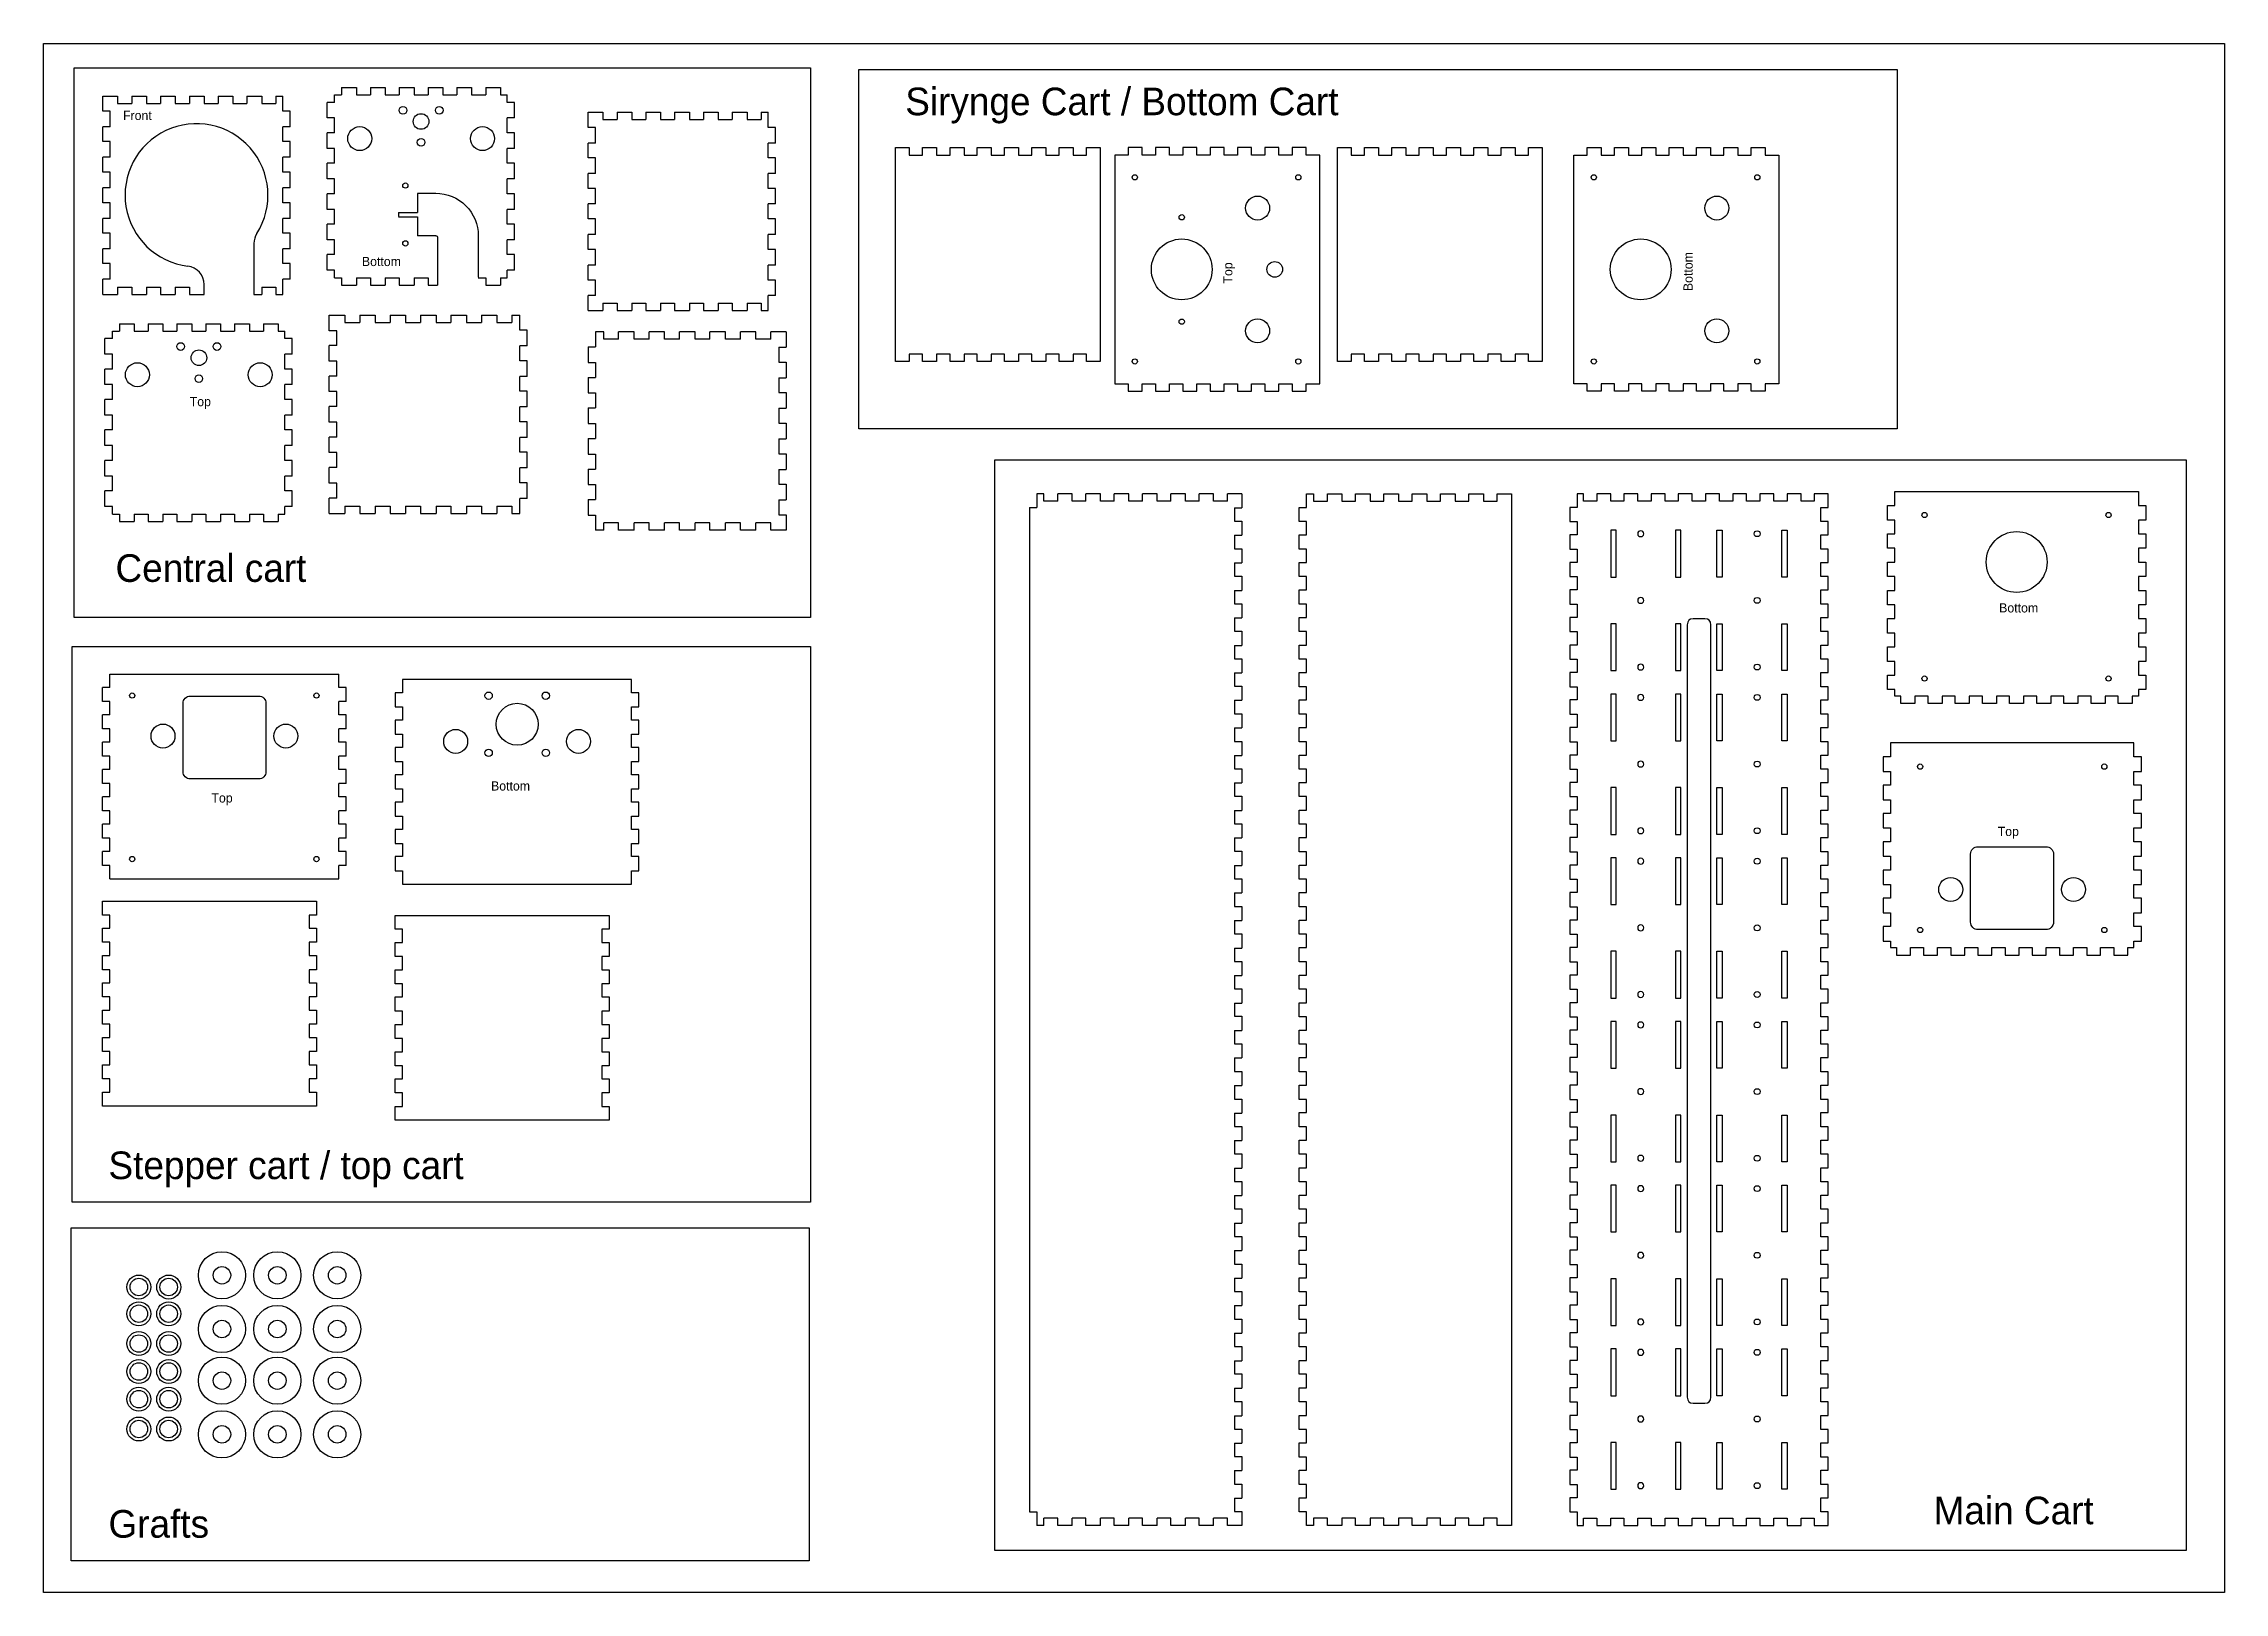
# Model space of a CAD drawing. Header units: millimetres. Extents: x 4766 to 5950, y 3833 to 4674.
import ezdxf

# ---------------------------------------------------------------- set-up
doc = ezdxf.new("R2010")
doc.units = ezdxf.units.MM
doc.layers.get('0').update_dxf_attribs({"true_color": 0xe7f0ff})
doc.layers.add('DEFAULT', color=7, linetype='Continuous')
doc.layers.add('test', color=4, linetype='Continuous')

msp = doc.modelspace()

# ---------------------------------------------------------------- texts
at = {"layer": 'test', "color": 1, "width": 960.666, "attachment_point": 1}
for s, insert, char_height in [('Sirynge Cart / Bottom Cart', (5233.8, 4650.4), 15), ('Front', (4809.1, 4637.8), 5), ('Bottom ', (4938.8, 4558.5), 5), ('Top ', (4845.3, 4482.4), 5), ('Central cart', (4805, 4397), 15), ('Bottom ', (5827.7, 4370.4), 5), ('Top ', (4857.1, 4267.2), 5), ('Bottom', (5008.9, 4273.7), 5), ('Top ', (5826.9, 4249), 5), ('Stepper cart / top cart', (4801.2, 4072.7), 15), ('Main Cart', (5792.1, 3885.3), 15), ('Grafts', (4801.2, 3878), 15)]:
    msp.add_mtext(s, dxfattribs=dict(at, insert=insert, char_height=char_height))
at = {"layer": 'test', "color": 1, "char_height": 5, "width": 960.666, "attachment_point": 1, "rotation": 90}
for s, insert in [('Bottom', (5656.3, 4539.9)), ('Top ', (5406.4, 4544))]:
    msp.add_mtext(s, dxfattribs=dict(at, insert=insert))

# ---------------------------------------------------------------- linework, layer by layer
at = {"color": 3}
for p, q in [((5228.5, 4501.6), (5228.5, 4617.8)), ((5228.5, 4617.8), (5236, 4617.8)), ((5236, 4617.8), (5236, 4613.8)), ((5243.2, 4613.8), (5243.2, 4617.8)), ((5243.2, 4617.8), (5250.8, 4617.8)), ((5250.8, 4617.8), (5250.8, 4613.8)), ((5258.1, 4613.8), (5258.1, 4617.8)), ((5258.1, 4617.8), (5265.7, 4617.8)), ((5265.7, 4617.8), (5265.7, 4613.8)), ((5272.9, 4613.8), (5272.9, 4617.8)), ((5272.9, 4617.8), (5280.5, 4617.8)), ((5280.5, 4617.8), (5280.5, 4613.8)), ((5287.7, 4613.8), (5287.7, 4617.8)), ((5287.7, 4617.8), (5295.3, 4617.8)), ((5295.3, 4617.8), (5295.3, 4613.8)), ((5302.5, 4613.8), (5302.5, 4617.8)), ((5302.5, 4617.8), (5310.2, 4617.8)), ((5310.2, 4617.8), (5310.2, 4613.8)), ((5317.4, 4613.8), (5317.4, 4617.8)), ((5317.4, 4617.8), (5325, 4617.8)), ((5325, 4617.8), (5325, 4613.8)), ((5332.2, 4613.8), (5332.2, 4617.8)), ((5332.2, 4617.8), (5339.7, 4617.8)), ((5339.7, 4617.8), (5339.7, 4501.6)), ((5228.5, 4610.1), (5228.5, 4610.1)), ((5236, 4613.8), (5243.2, 4613.8)), ((5250.8, 4613.8), (5258.1, 4613.8)), ((5265.7, 4613.8), (5272.9, 4613.8)), ((5280.5, 4613.8), (5287.7, 4613.8)), ((5295.3, 4613.8), (5302.5, 4613.8)), ((5310.2, 4613.8), (5317.4, 4613.8)), ((5325, 4613.8), (5332.2, 4613.8)), ((5236, 4501.6), (5228.5, 4501.6)), ((5243.2, 4505.6), (5236, 4505.6)), ((5236, 4505.6), (5236, 4501.6)), ((5243.2, 4501.6), (5243.2, 4505.6)), ((5250.8, 4501.6), (5243.2, 4501.6)), ((5258.1, 4505.6), (5250.8, 4505.6)), ((5250.8, 4505.6), (5250.8, 4501.6)), ((5258.1, 4501.6), (5258.1, 4505.6)), ((5265.7, 4501.6), (5258.1, 4501.6)), ((5272.9, 4505.6), (5265.7, 4505.6)), ((5265.7, 4505.6), (5265.7, 4501.6)), ((5272.9, 4501.6), (5272.9, 4505.6)), ((5280.5, 4501.6), (5272.9, 4501.6)), ((5287.7, 4505.6), (5280.5, 4505.6)), ((5280.5, 4505.6), (5280.5, 4501.6)), ((5287.7, 4501.6), (5287.7, 4505.6)), ((5295.3, 4501.6), (5287.7, 4501.6)), ((5302.5, 4505.6), (5295.3, 4505.6)), ((5295.3, 4505.6), (5295.3, 4501.6)), ((5302.5, 4501.6), (5302.5, 4505.6)), ((5310.2, 4501.6), (5302.5, 4501.6)), ((5317.4, 4505.6), (5310.2, 4505.6)), ((5310.2, 4505.6), (5310.2, 4501.6)), ((5317.4, 4501.6), (5317.4, 4505.6)), ((5325, 4501.6), (5317.4, 4501.6)), ((5332.2, 4505.6), (5325, 4505.6)), ((5325, 4505.6), (5325, 4501.6)), ((5332.2, 4501.6), (5332.2, 4505.6)), ((5339.7, 4501.6), (5332.2, 4501.6))]:
    msp.add_line(p, q, dxfattribs=at)
at = {"color": 4}
for p, q in [((4880.2, 4565.8), (4880.2, 4538.1)), ((5002, 4547.1), (5006, 4547.1)), ((5006, 4547.1), (5006, 4543.1))]:
    msp.add_line(p, q, dxfattribs=at)
at = {"color": 5}
for p, q in [((5768.7, 4287), (5764.7, 4287)), ((5764.7, 4287), (5764.7, 4279.1)), ((5900.9, 4294.6), (5768.7, 4294.6)), ((5768.7, 4294.6), (5768.7, 4287)), ((5900.9, 4287), (5900.9, 4294.6)), ((5904.9, 4287), (5900.9, 4287)), ((5904.9, 4279.1), (5904.9, 4287)), ((5764.7, 4279.1), (5768.7, 4279.1)), ((5768.7, 4279.1), (5768.7, 4271.6)), ((5900.9, 4271.6), (5900.9, 4279.1)), ((5900.9, 4279.1), (5904.9, 4279.1)), ((5768.7, 4271.6), (5764.7, 4271.6)), ((5764.7, 4271.6), (5764.7, 4263.7)), ((5764.7, 4263.7), (5768.7, 4263.7)), ((5768.7, 4263.7), (5768.7, 4256.3)), ((5904.9, 4271.6), (5900.9, 4271.6)), ((5900.9, 4256.3), (5900.9, 4263.7)), ((5900.9, 4263.7), (5904.9, 4263.7)), ((5904.9, 4263.7), (5904.9, 4271.6)), ((5768.7, 4256.3), (5764.7, 4256.3)), ((5764.7, 4256.3), (5764.7, 4248.4)), ((5904.9, 4256.3), (5900.9, 4256.3)), ((5904.9, 4248.4), (5904.9, 4256.3)), ((5764.7, 4248.4), (5768.7, 4248.4)), ((5768.7, 4240.9), (5764.7, 4240.9)), ((5764.7, 4240.9), (5764.7, 4233)), ((5768.7, 4248.4), (5768.7, 4240.9)), ((5900.9, 4240.9), (5900.9, 4248.4)), ((5900.9, 4248.4), (5904.9, 4248.4)), ((5904.9, 4240.9), (5900.9, 4240.9)), ((5904.9, 4233), (5904.9, 4240.9)), ((5764.7, 4233), (5768.7, 4233)), ((5768.7, 4233), (5768.7, 4225.5)), ((5900.9, 4225.5), (5900.9, 4233)), ((5900.9, 4233), (5904.9, 4233)), ((5768.7, 4225.5), (5764.7, 4225.5)), ((5764.7, 4225.5), (5764.7, 4217.7)), ((5764.7, 4217.7), (5768.7, 4217.7)), ((5768.7, 4217.7), (5768.7, 4210.2)), ((5904.9, 4225.5), (5900.9, 4225.5)), ((5900.9, 4210.2), (5900.9, 4217.7)), ((5900.9, 4217.7), (5904.9, 4217.7)), ((5904.9, 4217.7), (5904.9, 4225.5)), ((5768.7, 4210.2), (5764.7, 4210.2)), ((5764.7, 4210.2), (5764.7, 4202.3)), ((5904.9, 4210.2), (5900.9, 4210.2)), ((5904.9, 4202.3), (5904.9, 4210.2)), ((5764.7, 4202.3), (5768.7, 4202.3)), ((5768.7, 4194.8), (5764.7, 4194.8)), ((5764.7, 4194.8), (5764.7, 4186.9)), ((5768.7, 4202.3), (5768.7, 4194.8)), ((5900.9, 4194.8), (5900.9, 4202.3)), ((5900.9, 4202.3), (5904.9, 4202.3)), ((5904.9, 4194.8), (5900.9, 4194.8)), ((5904.9, 4186.9), (5904.9, 4194.8)), ((5764.7, 4186.9), (5768.7, 4186.9)), ((5768.7, 4186.9), (5768.7, 4183.4)), ((5768.7, 4183.4), (5771.9, 4183.4)), ((5771.9, 4183.4), (5771.9, 4179.4)), ((5779.5, 4179.4), (5779.5, 4183.4)), ((5779.5, 4183.4), (5786.7, 4183.4)), ((5786.7, 4183.4), (5786.7, 4179.4)), ((5794.3, 4179.4), (5794.3, 4183.4)), ((5794.3, 4183.4), (5801.5, 4183.4)), ((5801.5, 4183.4), (5801.5, 4179.4)), ((5809, 4179.4), (5809, 4183.4)), ((5809, 4183.4), (5816.2, 4183.4)), ((5816.2, 4183.4), (5816.2, 4179.4)), ((5823.8, 4179.4), (5823.8, 4183.4)), ((5823.8, 4183.4), (5831, 4183.4)), ((5831, 4183.4), (5831, 4179.4)), ((5838.6, 4179.4), (5838.6, 4183.4)), ((5838.6, 4183.4), (5845.7, 4183.4)), ((5845.7, 4183.4), (5845.7, 4179.4)), ((5853.3, 4179.4), (5853.3, 4183.4)), ((5853.3, 4183.4), (5860.5, 4183.4)), ((5860.5, 4183.4), (5860.5, 4179.4)), ((5868.1, 4179.4), (5868.1, 4183.4)), ((5868.1, 4183.4), (5875.3, 4183.4)), ((5875.3, 4183.4), (5875.3, 4179.4)), ((5882.8, 4179.4), (5882.8, 4183.4)), ((5882.8, 4183.4), (5890, 4183.4)), ((5890, 4183.4), (5890, 4179.4)), ((5897.6, 4179.4), (5897.6, 4183.4)), ((5897.6, 4183.4), (5900.9, 4183.4)), ((5900.9, 4183.4), (5900.9, 4186.9)), ((5900.9, 4186.9), (5904.9, 4186.9)), ((5771.9, 4179.4), (5779.5, 4179.4)), ((5786.7, 4179.4), (5794.3, 4179.4)), ((5801.5, 4179.4), (5809, 4179.4)), ((5816.2, 4179.4), (5823.8, 4179.4)), ((5831, 4179.4), (5838.6, 4179.4)), ((5845.7, 4179.4), (5853.3, 4179.4)), ((5860.5, 4179.4), (5868.1, 4179.4)), ((5875.3, 4179.4), (5882.8, 4179.4)), ((5890, 4179.4), (5897.6, 4179.4))]:
    msp.add_line(p, q, dxfattribs=at)
at = {"color": 4}
for points in [[(4798.2, 4645.8), (4806.1, 4645.8)], [(4798.2, 4637.6), (4798.2, 4645.8)], [(4806.1, 4645.8), (4806.1, 4641.8)], [(4806.1, 4641.8), (4813.8, 4641.8)], [(4813.8, 4645.8), (4813.8, 4641.8)], [(4813.8, 4645.8), (4821.8, 4645.8)], [(4821.8, 4645.8), (4821.8, 4641.8)], [(4821.8, 4641.8), (4829.4, 4641.8)], [(4829.4, 4645.8), (4829.4, 4641.8)], [(4829.4, 4645.8), (4837.4, 4645.8)], [(4837.4, 4645.8), (4837.4, 4641.8)], [(4837.4, 4641.8), (4845.1, 4641.8)], [(4845.1, 4645.8), (4845.1, 4641.8)], [(4845.1, 4645.8), (4853.1, 4645.8)], [(4853.1, 4645.8), (4853.1, 4641.8)], [(4853.1, 4641.8), (4860.7, 4641.8)], [(4860.7, 4645.8), (4860.7, 4641.8)], [(4860.7, 4645.8), (4868.7, 4645.8)], [(4868.7, 4645.8), (4868.7, 4641.8)], [(4868.7, 4641.8), (4876.4, 4641.8)], [(4876.4, 4645.8), (4876.4, 4641.8)], [(4876.4, 4645.8), (4884.4, 4645.8)], [(4884.4, 4645.8), (4884.4, 4641.8)], [(4884.4, 4645.8), (4884.4, 4641.8)], [(4884.4, 4641.8), (4892, 4641.8)], [(4892, 4645.8), (4892, 4641.8)], [(4892, 4645.8), (4895.9, 4645.8)], [(4895.9, 4637.6), (4895.9, 4645.8)], [(4920, 4633.9), (4920, 4642.3)], [(4924, 4642.3), (4920, 4642.3)], [(4924, 4646.5), (4927.7, 4646.5)], [(4924, 4642.3), (4924, 4646.5)], [(4927.7, 4650.5), (4927.7, 4646.5)], [(4927.7, 4650.5), (4935.8, 4650.5)], [(4935.8, 4650.5), (4935.8, 4646.5)], [(4935.8, 4646.5), (4943.4, 4646.5)], [(4943.4, 4650.5), (4943.4, 4646.5)], [(4943.4, 4650.5), (4951.4, 4650.5)], [(4951.4, 4650.5), (4951.4, 4646.5)], [(4951.4, 4646.5), (4959, 4646.5)], [(4959, 4650.5), (4959, 4646.5)], [(4959, 4650.5), (4967.1, 4650.5)], [(4967.1, 4650.5), (4967.1, 4646.5)], [(4967.1, 4646.5), (4974.7, 4646.5)], [(4974.7, 4650.5), (4974.7, 4646.5)], [(4974.7, 4650.5), (4982.7, 4650.5)], [(4982.7, 4650.5), (4982.7, 4646.5)], [(4982.7, 4646.5), (4990.3, 4646.5)], [(4990.3, 4650.5), (4990.3, 4646.5)], [(4990.3, 4650.5), (4998.3, 4650.5)], [(4998.3, 4650.5), (4998.3, 4646.5)], [(4998.3, 4646.5), (5006, 4646.5)], [(5006, 4650.5), (5006, 4646.5)], [(5006, 4650.5), (5014, 4650.5)], [(5014, 4650.5), (5014, 4646.5)], [(5014, 4646.5), (5017.7, 4646.5)], [(5017.7, 4642.3), (5017.7, 4646.5)], [(5021.7, 4642.3), (5017.7, 4642.3)], [(5021.7, 4633.9), (5021.7, 4642.3)], [(4802.2, 4637.6), (4798.2, 4637.6)], [(4802.2, 4629.1), (4802.2, 4637.6)], [(4899.9, 4637.6), (4895.9, 4637.6)], [(4899.9, 4629.1), (4899.9, 4637.6)], [(4924, 4633.9), (4920, 4633.9)], [(4924, 4625.8), (4924, 4633.9)], [(5017.7, 4625.8), (5017.7, 4633.9)], [(5021.7, 4633.9), (5017.7, 4633.9)], [(5061.7, 4637), (5069.6, 4637)], [(5061.7, 4628.8), (5061.7, 4637)], [(5069.6, 4637), (5069.6, 4633)], [(5069.6, 4633), (5077.3, 4633)], [(5077.3, 4637), (5077.3, 4633)], [(5077.3, 4637), (5085.3, 4637)], [(5085.3, 4637), (5085.3, 4633)], [(5085.3, 4633), (5092.9, 4633)], [(5092.9, 4637), (5092.9, 4633)], [(5092.9, 4637), (5100.9, 4637)], [(5100.9, 4637), (5100.9, 4633)], [(5100.9, 4633), (5108.6, 4633)], [(5108.6, 4637), (5108.6, 4633)], [(5108.6, 4637), (5116.6, 4637)], [(5116.6, 4637), (5116.6, 4633)], [(5116.6, 4633), (5124.2, 4633)], [(5124.2, 4637), (5124.2, 4633)], [(5124.2, 4637), (5132.2, 4637)], [(5132.2, 4637), (5132.2, 4633)], [(5132.2, 4633), (5139.8, 4633)], [(5139.8, 4637), (5139.8, 4633)], [(5139.8, 4637), (5147.9, 4637)], [(5147.9, 4637), (5147.9, 4633)], [(5147.9, 4633), (5155.5, 4633)], [(5155.5, 4637), (5155.5, 4633)], [(5155.5, 4637), (5159.4, 4637)], [(5159.4, 4628.8), (5159.4, 4637)], [(4798.2, 4621.1), (4798.2, 4629.1)], [(4802.2, 4629.1), (4798.2, 4629.1)], [(4802.2, 4621.1), (4798.2, 4621.1)], [(4802.2, 4612.6), (4802.2, 4621.1)], [(4895.9, 4621.1), (4895.9, 4629.1)], [(4899.9, 4629.1), (4895.9, 4629.1)], [(4899.9, 4621.1), (4895.9, 4621.1)], [(4899.9, 4612.6), (4899.9, 4621.1)], [(4920, 4617.3), (4920, 4625.8)], [(4924, 4625.8), (4920, 4625.8)], [(5021.7, 4625.8), (5017.7, 4625.8)], [(5021.7, 4617.3), (5021.7, 4625.8)], [(5065.7, 4628.8), (5061.7, 4628.8)], [(5061.7, 4612.2), (5061.7, 4620.3)], [(5065.7, 4620.3), (5061.7, 4620.3)], [(5065.7, 4620.3), (5065.7, 4628.8)], [(5163.4, 4628.8), (5159.4, 4628.8)], [(5159.4, 4612.2), (5159.4, 4620.3)], [(5163.4, 4620.3), (5159.4, 4620.3)], [(5163.4, 4620.3), (5163.4, 4628.8)], [(4798.2, 4604.5), (4798.2, 4612.6)], [(4802.2, 4612.6), (4798.2, 4612.6)], [(4895.9, 4604.5), (4895.9, 4612.6)], [(4899.9, 4612.6), (4895.9, 4612.6)], [(4924, 4617.3), (4920, 4617.3)], [(4920, 4600.8), (4920, 4609.3)], [(4924, 4609.3), (4920, 4609.3)], [(4924, 4609.3), (4924, 4617.3)], [(5017.7, 4609.3), (5017.7, 4617.3)], [(5021.7, 4617.3), (5017.7, 4617.3)], [(5021.7, 4609.3), (5017.7, 4609.3)], [(5021.7, 4600.8), (5021.7, 4609.3)], [(5065.7, 4612.2), (5061.7, 4612.2)], [(5065.7, 4603.7), (5065.7, 4612.2)], [(5163.4, 4612.2), (5159.4, 4612.2)], [(5163.4, 4603.7), (5163.4, 4612.2)], [(4802.2, 4604.5), (4798.2, 4604.5)], [(4798.2, 4587.9), (4798.2, 4596)], [(4802.2, 4596), (4798.2, 4596)], [(4802.2, 4596), (4802.2, 4604.5)], [(4899.9, 4604.5), (4895.9, 4604.5)], [(4895.9, 4587.9), (4895.9, 4596)], [(4899.9, 4596), (4895.9, 4596)], [(4899.9, 4596), (4899.9, 4604.5)], [(4924, 4600.8), (4920, 4600.8)], [(4924, 4592.7), (4924, 4600.8)], [(5017.7, 4592.7), (5017.7, 4600.8)], [(5021.7, 4600.8), (5017.7, 4600.8)], [(5061.7, 4595.7), (5061.7, 4603.7)], [(5065.7, 4603.7), (5061.7, 4603.7)], [(5065.7, 4595.7), (5061.7, 4595.7)], [(5065.7, 4587.2), (5065.7, 4595.7)], [(5159.4, 4595.7), (5159.4, 4603.7)], [(5163.4, 4603.7), (5159.4, 4603.7)], [(5163.4, 4595.7), (5159.4, 4595.7)], [(5163.4, 4587.2), (5163.4, 4595.7)], [(4802.2, 4587.9), (4798.2, 4587.9)], [(4802.2, 4579.4), (4802.2, 4587.9)], [(4899.9, 4587.9), (4895.9, 4587.9)], [(4899.9, 4579.4), (4899.9, 4587.9)], [(4920, 4584.3), (4920, 4592.7)], [(4924, 4592.7), (4920, 4592.7)], [(4924, 4584.3), (4920, 4584.3)], [(4924, 4576.2), (4924, 4584.3)], [(5021.7, 4592.7), (5017.7, 4592.7)], [(5017.7, 4576.2), (5017.7, 4584.3)], [(5021.7, 4584.3), (5017.7, 4584.3)], [(5021.7, 4584.3), (5021.7, 4592.7)], [(5061.7, 4579.1), (5061.7, 4587.2)], [(5065.7, 4587.2), (5061.7, 4587.2)], [(5159.4, 4579.1), (5159.4, 4587.2)], [(5163.4, 4587.2), (5159.4, 4587.2)], [(4798.2, 4571.4), (4798.2, 4579.4)], [(4802.2, 4579.4), (4798.2, 4579.4)], [(4802.2, 4571.4), (4798.2, 4571.4)], [(4802.2, 4562.9), (4802.2, 4571.4)], [(4895.9, 4571.4), (4895.9, 4579.4)], [(4899.9, 4579.4), (4895.9, 4579.4)], [(4899.9, 4571.4), (4895.9, 4571.4)], [(4920, 4567.8), (4920, 4576.2)], [(4924, 4576.2), (4920, 4576.2)], [(5021.7, 4576.2), (5017.7, 4576.2)], [(5021.7, 4567.8), (5021.7, 4576.2)], [(5065.7, 4579.1), (5061.7, 4579.1)], [(5061.7, 4562.5), (5061.7, 4570.6)], [(5065.7, 4570.6), (5061.7, 4570.6)], [(5065.7, 4570.6), (5065.7, 4579.1)], [(5163.4, 4579.1), (5159.4, 4579.1)], [(5159.4, 4562.5), (5159.4, 4570.6)], [(5163.4, 4570.6), (5159.4, 4570.6)], [(5163.4, 4570.6), (5163.4, 4579.1)], [(4798.2, 4554.8), (4798.2, 4562.9)], [(4802.2, 4562.9), (4798.2, 4562.9)], [(4924, 4567.8), (4920, 4567.8)], [(4920, 4551.2), (4920, 4559.7)], [(4924, 4559.7), (4920, 4559.7)], [(4924, 4559.7), (4924, 4567.8)], [(5017.7, 4559.7), (5017.7, 4567.8)], [(5021.7, 4567.8), (5017.7, 4567.8)], [(5021.7, 4559.7), (5017.7, 4559.7)], [(5021.7, 4551.2), (5021.7, 4559.7)], [(5065.7, 4562.5), (5061.7, 4562.5)], [(5065.7, 4554), (5065.7, 4562.5)], [(5163.4, 4562.5), (5159.4, 4562.5)], [(5163.4, 4554), (5163.4, 4562.5)], [(4802.2, 4554.8), (4798.2, 4554.8)], [(4802.2, 4546.3), (4802.2, 4554.8)], [(4924, 4551.2), (4920, 4551.2)], [(4924, 4547.1), (4924, 4551.2)], [(4924, 4547.1), (4927.7, 4547.1)], [(4927.7, 4547.1), (4927.7, 4543.1)], [(4935.8, 4547.1), (4935.8, 4543.1)], [(4935.8, 4547.1), (4943.4, 4547.1)], [(4943.4, 4547.1), (4943.4, 4543.1)], [(4951.4, 4547.1), (4951.4, 4543.1)], [(4951.4, 4547.1), (4959, 4547.1)], [(4959, 4547.1), (4959, 4543.1)], [(4967.1, 4547.1), (4967.1, 4543.1)], [(4967.1, 4547.1), (4974.7, 4547.1)], [(4974.7, 4547.1), (4974.7, 4543.1)], [(5002, 4547.1), (5006, 4547.1)], [(5006, 4547.1), (5006, 4543.1)], [(5014, 4547.1), (5014, 4543.1)], [(5014, 4547.1), (5017.7, 4547.1)], [(5017.7, 4547.1), (5017.7, 4551.2)], [(5021.7, 4551.2), (5017.7, 4551.2)], [(5061.7, 4545.9), (5061.7, 4554)], [(5065.7, 4554), (5061.7, 4554)], [(5159.4, 4545.9), (5159.4, 4554)], [(5163.4, 4554), (5159.4, 4554)], [(4798.2, 4538.1), (4798.2, 4546.3)], [(4802.2, 4546.3), (4798.2, 4546.3)], [(4798.2, 4538.1), (4806.1, 4538.1)], [(4806.1, 4542.1), (4806.1, 4538.1)], [(4806.1, 4542.1), (4813.8, 4542.1)], [(4813.8, 4542.1), (4813.8, 4538.1)], [(4813.8, 4538.1), (4821.8, 4538.1)], [(4821.8, 4542.1), (4821.8, 4538.1)], [(4821.8, 4542.1), (4829.4, 4542.1)], [(4829.4, 4542.1), (4829.4, 4538.1)], [(4829.4, 4538.1), (4837.4, 4538.1)], [(4845.1, 4538.1), (4853.1, 4538.1)], [(4880.2, 4538.1), (4884.4, 4538.1)], [(4892, 4538.1), (4895.9, 4538.1)], [(4927.7, 4543.1), (4935.8, 4543.1)], [(4943.4, 4543.1), (4951.4, 4543.1)], [(4959, 4543.1), (4967.1, 4543.1)], [(4974.7, 4543.1), (4979.9, 4543.1)], [(5006, 4543.1), (5014, 4543.1)], [(5065.7, 4545.9), (5061.7, 4545.9)], [(5061.7, 4529.3), (5061.7, 4537.5)], [(5065.7, 4537.5), (5061.7, 4537.5)], [(5065.7, 4537.5), (5065.7, 4545.9)], [(5163.4, 4545.9), (5159.4, 4545.9)], [(5159.4, 4529.3), (5159.4, 4537.5)], [(5163.4, 4537.5), (5159.4, 4537.5)], [(5163.4, 4537.5), (5163.4, 4545.9)], [(4921.1, 4526.8), (4929.5, 4526.8)], [(4921.1, 4518.4), (4921.1, 4526.8)], [(4929.5, 4526.8), (4929.5, 4522.8)], [(4937.6, 4526.8), (4937.6, 4522.8)], [(4937.6, 4526.8), (4946, 4526.8)], [(4946, 4526.8), (4946, 4522.8)], [(4954.1, 4526.8), (4954.1, 4522.8)], [(4954.1, 4526.8), (4962.5, 4526.8)], [(4962.5, 4526.8), (4962.5, 4522.8)], [(4970.6, 4526.8), (4970.6, 4522.8)], [(4970.6, 4526.8), (4979.1, 4526.8)], [(4979.1, 4526.8), (4979.1, 4522.8)], [(4987.1, 4526.8), (4987.1, 4522.8)], [(4987.1, 4526.8), (4995.6, 4526.8)], [(4995.6, 4526.8), (4995.6, 4522.8)], [(5003.7, 4526.8), (5003.7, 4522.8)], [(5003.7, 4526.8), (5012.1, 4526.8)], [(5012.1, 4526.8), (5012.1, 4522.8)], [(5020.2, 4526.8), (5020.2, 4522.8)], [(5020.2, 4526.8), (5024.6, 4526.8)], [(5024.6, 4518.6), (5024.6, 4526.8)], [(5061.7, 4529.3), (5069.6, 4529.3)], [(5069.6, 4533.3), (5069.6, 4529.3)], [(5069.6, 4533.3), (5077.3, 4533.3)], [(5077.3, 4533.3), (5077.3, 4529.3)], [(5077.3, 4529.3), (5085.3, 4529.3)], [(5085.3, 4533.3), (5085.3, 4529.3)], [(5085.3, 4533.3), (5092.9, 4533.3)], [(5092.9, 4533.3), (5092.9, 4529.3)], [(5092.9, 4529.3), (5100.9, 4529.3)], [(5100.9, 4533.3), (5100.9, 4529.3)], [(5100.9, 4533.3), (5108.6, 4533.3)], [(5108.6, 4533.3), (5108.6, 4529.3)], [(5108.6, 4529.3), (5116.6, 4529.3)], [(5116.6, 4533.3), (5116.6, 4529.3)], [(5116.6, 4533.3), (5124.2, 4533.3)], [(5124.2, 4533.3), (5124.2, 4529.3)], [(5124.2, 4529.3), (5132.2, 4529.3)], [(5132.2, 4533.3), (5132.2, 4529.3)], [(5132.2, 4533.3), (5139.8, 4533.3)], [(5139.8, 4533.3), (5139.8, 4529.3)], [(5139.8, 4529.3), (5147.9, 4529.3)], [(5147.9, 4533.3), (5147.9, 4529.3)], [(5147.9, 4533.3), (5155.5, 4533.3)], [(5155.5, 4533.3), (5155.5, 4529.3)], [(5155.5, 4529.3), (5159.4, 4529.3)], [(4799.3, 4505.6), (4799.3, 4514.1)], [(4803.3, 4514.1), (4799.3, 4514.1)], [(4803.3, 4518.2), (4807.1, 4518.2)], [(4803.3, 4514.1), (4803.3, 4518.2)], [(4807.1, 4522.2), (4807.1, 4518.2)], [(4807.1, 4522.2), (4815.1, 4522.2)], [(4815.1, 4522.2), (4815.1, 4518.2)], [(4815.1, 4518.2), (4822.7, 4518.2)], [(4822.7, 4522.2), (4822.7, 4518.2)], [(4822.7, 4522.2), (4830.7, 4522.2)], [(4830.7, 4522.2), (4830.7, 4518.2)], [(4830.7, 4518.2), (4838.3, 4518.2)], [(4838.3, 4522.2), (4838.3, 4518.2)], [(4838.3, 4522.2), (4846.4, 4522.2)], [(4846.4, 4522.2), (4846.4, 4518.2)], [(4846.4, 4518.2), (4854, 4518.2)], [(4854, 4522.2), (4854, 4518.2)], [(4854, 4522.2), (4862, 4522.2)], [(4862, 4522.2), (4862, 4518.2)], [(4862, 4518.2), (4869.6, 4518.2)], [(4869.6, 4522.2), (4869.6, 4518.2)], [(4869.6, 4522.2), (4877.7, 4522.2)], [(4877.7, 4522.2), (4877.7, 4518.2)], [(4877.7, 4518.2), (4885.3, 4518.2)], [(4885.3, 4522.2), (4885.3, 4518.2)], [(4885.3, 4522.2), (4893.3, 4522.2)], [(4893.3, 4522.2), (4893.3, 4518.2)], [(4893.3, 4518.2), (4897, 4518.2)], [(4897, 4514.1), (4897, 4518.2)], [(4901, 4514.1), (4897, 4514.1)], [(4901, 4505.6), (4901, 4514.1)], [(4925.1, 4518.4), (4921.1, 4518.4)], [(4925.1, 4510.3), (4925.1, 4518.4)], [(4929.5, 4522.8), (4937.6, 4522.8)], [(4946, 4522.8), (4954.1, 4522.8)], [(4962.5, 4522.8), (4970.6, 4522.8)], [(4979.1, 4522.8), (4987.1, 4522.8)], [(4995.6, 4522.8), (5003.7, 4522.8)], [(5012.1, 4522.8), (5020.2, 4522.8)], [(5028.6, 4518.6), (5024.6, 4518.6)], [(5028.6, 4510.1), (5028.6, 4518.6)], [(5070.1, 4517.8), (5065.7, 4517.8)], [(5065.7, 4517.8), (5065.7, 4509.6)], [(5070.1, 4513.8), (5070.1, 4517.8)], [(5078.1, 4513.8), (5070.1, 4513.8)], [(5086.6, 4517.8), (5078.1, 4517.8)], [(5078.1, 4513.8), (5078.1, 4517.8)], [(5086.6, 4513.8), (5086.6, 4517.8)], [(5094.7, 4513.8), (5086.6, 4513.8)], [(5103.1, 4517.8), (5094.7, 4517.8)], [(5094.7, 4513.8), (5094.7, 4517.8)], [(5103.1, 4513.8), (5103.1, 4517.8)], [(5111.2, 4513.8), (5103.1, 4513.8)], [(5119.7, 4517.8), (5111.2, 4517.8)], [(5111.2, 4513.8), (5111.2, 4517.8)], [(5119.7, 4513.8), (5119.7, 4517.8)], [(5127.7, 4513.8), (5119.7, 4513.8)], [(5136.2, 4517.8), (5127.7, 4517.8)], [(5127.7, 4513.8), (5127.7, 4517.8)], [(5136.2, 4513.8), (5136.2, 4517.8)], [(5144.3, 4513.8), (5136.2, 4513.8)], [(5152.7, 4517.8), (5144.3, 4517.8)], [(5144.3, 4513.8), (5144.3, 4517.8)], [(5152.7, 4513.8), (5152.7, 4517.8)], [(5160.8, 4513.8), (5152.7, 4513.8)], [(5169.2, 4517.8), (5160.8, 4517.8)], [(5160.8, 4513.8), (5160.8, 4517.8)], [(5169.2, 4517.8), (5169.2, 4509.4)], [(4803.3, 4505.6), (4799.3, 4505.6)], [(4803.3, 4497.5), (4803.3, 4505.6)], [(4897, 4497.5), (4897, 4505.6)], [(4901, 4505.6), (4897, 4505.6)], [(4921.1, 4501.9), (4921.1, 4510.3)], [(4925.1, 4510.3), (4921.1, 4510.3)], [(4925.1, 4501.9), (4921.1, 4501.9)], [(4925.1, 4493.8), (4925.1, 4501.9)], [(5024.6, 4502.1), (5024.6, 4510.1)], [(5028.6, 4510.1), (5024.6, 4510.1)], [(5028.6, 4502.1), (5024.6, 4502.1)], [(5028.6, 4493.6), (5028.6, 4502.1)], [(5061.7, 4509.6), (5065.7, 4509.6)], [(5061.7, 4509.6), (5061.7, 4501.1)], [(5061.7, 4501.1), (5065.7, 4501.1)], [(5065.7, 4501.1), (5065.7, 4493)], [(5165.2, 4509.4), (5169.2, 4509.4)], [(5165.2, 4509.4), (5165.2, 4501.3)], [(5165.2, 4501.3), (5169.2, 4501.3)], [(5169.2, 4501.3), (5169.2, 4492.8)], [(4799.3, 4489.1), (4799.3, 4497.5)], [(4803.3, 4497.5), (4799.3, 4497.5)], [(4803.3, 4489.1), (4799.3, 4489.1)], [(4803.3, 4481), (4803.3, 4489.1)], [(4901, 4497.5), (4897, 4497.5)], [(4897, 4481), (4897, 4489.1)], [(4901, 4489.1), (4897, 4489.1)], [(4901, 4489.1), (4901, 4497.5)], [(4921.1, 4485.3), (4921.1, 4493.8)], [(4925.1, 4493.8), (4921.1, 4493.8)], [(5024.6, 4485.5), (5024.6, 4493.6)], [(5028.6, 4493.6), (5024.6, 4493.6)], [(5061.7, 4493), (5065.7, 4493)], [(5061.7, 4493), (5061.7, 4484.6)], [(5165.2, 4492.8), (5169.2, 4492.8)], [(5165.2, 4492.8), (5165.2, 4484.8)], [(4799.3, 4472.5), (4799.3, 4481)], [(4803.3, 4481), (4799.3, 4481)], [(4901, 4481), (4897, 4481)], [(4901, 4472.5), (4901, 4481)], [(4925.1, 4485.3), (4921.1, 4485.3)], [(4921.1, 4468.7), (4921.1, 4477.2)], [(4925.1, 4477.2), (4921.1, 4477.2)], [(4925.1, 4477.2), (4925.1, 4485.3)], [(5028.6, 4485.5), (5024.6, 4485.5)], [(5024.6, 4468.9), (5024.6, 4477)], [(5028.6, 4477), (5024.6, 4477)], [(5028.6, 4477), (5028.6, 4485.5)], [(5061.7, 4484.6), (5065.7, 4484.6)], [(5061.7, 4476.5), (5065.7, 4476.5)], [(5061.7, 4476.5), (5061.7, 4468)], [(5065.7, 4484.6), (5065.7, 4476.5)], [(5165.2, 4484.8), (5169.2, 4484.8)], [(5165.2, 4476.3), (5169.2, 4476.3)], [(5165.2, 4476.3), (5165.2, 4468.2)], [(5169.2, 4484.8), (5169.2, 4476.3)], [(4803.3, 4472.5), (4799.3, 4472.5)], [(4799.3, 4456), (4799.3, 4464.5)], [(4803.3, 4464.5), (4799.3, 4464.5)], [(4803.3, 4464.5), (4803.3, 4472.5)], [(4897, 4464.5), (4897, 4472.5)], [(4901, 4472.5), (4897, 4472.5)], [(4901, 4464.5), (4897, 4464.5)], [(4901, 4456), (4901, 4464.5)], [(4925.1, 4468.7), (4921.1, 4468.7)], [(4925.1, 4460.6), (4925.1, 4468.7)], [(5028.6, 4468.9), (5024.6, 4468.9)], [(5028.6, 4460.4), (5028.6, 4468.9)], [(5061.7, 4468), (5065.7, 4468)], [(5065.7, 4468), (5065.7, 4459.9)], [(5165.2, 4468.2), (5169.2, 4468.2)], [(5169.2, 4468.2), (5169.2, 4459.7)], [(4803.3, 4456), (4799.3, 4456)], [(4803.3, 4447.9), (4803.3, 4456)], [(4897, 4447.9), (4897, 4456)], [(4901, 4456), (4897, 4456)], [(4921.1, 4452.2), (4921.1, 4460.6)], [(4925.1, 4460.6), (4921.1, 4460.6)], [(4925.1, 4452.2), (4921.1, 4452.2)], [(4925.1, 4444.1), (4925.1, 4452.2)], [(5024.6, 4452.4), (5024.6, 4460.4)], [(5028.6, 4460.4), (5024.6, 4460.4)], [(5028.6, 4452.4), (5024.6, 4452.4)], [(5028.6, 4443.9), (5028.6, 4452.4)], [(5061.7, 4459.9), (5065.7, 4459.9)], [(5061.7, 4459.9), (5061.7, 4451.4)], [(5165.2, 4459.7), (5169.2, 4459.7)], [(5165.2, 4459.7), (5165.2, 4451.6)], [(4799.3, 4439.5), (4799.3, 4447.9)], [(4803.3, 4447.9), (4799.3, 4447.9)], [(4901, 4447.9), (4897, 4447.9)], [(4901, 4439.5), (4901, 4447.9)], [(4921.1, 4435.6), (4921.1, 4444.1)], [(4925.1, 4444.1), (4921.1, 4444.1)], [(5024.6, 4435.8), (5024.6, 4443.9)], [(5028.6, 4443.9), (5024.6, 4443.9)], [(5061.7, 4451.4), (5065.7, 4451.4)], [(5061.7, 4443.3), (5065.7, 4443.3)], [(5061.7, 4443.3), (5061.7, 4434.8)], [(5065.7, 4451.4), (5065.7, 4443.3)], [(5165.2, 4451.6), (5169.2, 4451.6)], [(5165.2, 4443.1), (5169.2, 4443.1)], [(5165.2, 4443.1), (5165.2, 4435)], [(5169.2, 4451.6), (5169.2, 4443.1)], [(4803.3, 4439.5), (4799.3, 4439.5)], [(4799.3, 4422.9), (4799.3, 4431.4)], [(4803.3, 4431.4), (4799.3, 4431.4)], [(4803.3, 4431.4), (4803.3, 4439.5)], [(4897, 4431.4), (4897, 4439.5)], [(4901, 4439.5), (4897, 4439.5)], [(4901, 4431.4), (4897, 4431.4)], [(4901, 4422.9), (4901, 4431.4)], [(4925.1, 4435.6), (4921.1, 4435.6)], [(4925.1, 4427.5), (4925.1, 4435.6)], [(5028.6, 4435.8), (5024.6, 4435.8)], [(5028.6, 4427.3), (5028.6, 4435.8)], [(5061.7, 4434.8), (5065.7, 4434.8)], [(5065.7, 4434.8), (5065.7, 4426.8)], [(5165.2, 4435), (5169.2, 4435)], [(5169.2, 4435), (5169.2, 4426.6)], [(4803.3, 4422.9), (4799.3, 4422.9)], [(4803.3, 4418.8), (4803.3, 4422.9)], [(4803.3, 4418.8), (4807.1, 4418.8)], [(4807.1, 4418.8), (4807.1, 4414.8)], [(4815.1, 4418.8), (4815.1, 4414.8)], [(4815.1, 4418.8), (4822.7, 4418.8)], [(4822.7, 4418.8), (4822.7, 4414.8)], [(4830.7, 4418.8), (4830.7, 4414.8)], [(4830.7, 4418.8), (4838.3, 4418.8)], [(4838.3, 4418.8), (4838.3, 4414.8)], [(4846.4, 4418.8), (4846.4, 4414.8)], [(4846.4, 4418.8), (4854, 4418.8)], [(4854, 4418.8), (4854, 4414.8)], [(4862, 4418.8), (4862, 4414.8)], [(4862, 4418.8), (4869.6, 4418.8)], [(4869.6, 4418.8), (4869.6, 4414.8)], [(4877.7, 4418.8), (4877.7, 4414.8)], [(4877.7, 4418.8), (4885.3, 4418.8)], [(4885.3, 4418.8), (4885.3, 4414.8)], [(4893.3, 4418.8), (4893.3, 4414.8)], [(4893.3, 4418.8), (4897, 4418.8)], [(4897, 4418.8), (4897, 4422.9)], [(4901, 4422.9), (4897, 4422.9)], [(4921.1, 4419.1), (4921.1, 4427.5)], [(4925.1, 4427.5), (4921.1, 4427.5)], [(4921.1, 4419.1), (4929.5, 4419.1)], [(4929.5, 4423.1), (4929.5, 4419.1)], [(4929.5, 4423.1), (4937.6, 4423.1)], [(4937.6, 4423.1), (4937.6, 4419.1)], [(4937.6, 4419.1), (4946, 4419.1)], [(4946, 4423.1), (4946, 4419.1)], [(4946, 4423.1), (4954.1, 4423.1)], [(4954.1, 4423.1), (4954.1, 4419.1)], [(4954.1, 4419.1), (4962.5, 4419.1)], [(4962.5, 4423.1), (4962.5, 4419.1)], [(4962.5, 4423.1), (4970.6, 4423.1)], [(4970.6, 4423.1), (4970.6, 4419.1)], [(4970.6, 4419.1), (4979.1, 4419.1)], [(4979.1, 4423.1), (4979.1, 4419.1)], [(4979.1, 4423.1), (4987.1, 4423.1)], [(4987.1, 4423.1), (4987.1, 4419.1)], [(4987.1, 4419.1), (4995.6, 4419.1)], [(4995.6, 4423.1), (4995.6, 4419.1)], [(4995.6, 4423.1), (5003.7, 4423.1)], [(5003.7, 4423.1), (5003.7, 4419.1)], [(5003.7, 4419.1), (5012.1, 4419.1)], [(5012.1, 4423.1), (5012.1, 4419.1)], [(5012.1, 4423.1), (5020.2, 4423.1)], [(5020.2, 4423.1), (5020.2, 4419.1)], [(5020.2, 4419.1), (5024.6, 4419.1)], [(5024.6, 4419.1), (5024.6, 4427.3)], [(5028.6, 4427.3), (5024.6, 4427.3)], [(5061.7, 4426.8), (5065.7, 4426.8)], [(5061.7, 4426.8), (5061.7, 4418.3)], [(5061.7, 4418.3), (5065.7, 4418.3)], [(5065.7, 4418.3), (5065.7, 4410.1)], [(5165.2, 4426.6), (5169.2, 4426.6)], [(5165.2, 4426.6), (5165.2, 4418.5)], [(5165.2, 4418.5), (5169.2, 4418.5)], [(5169.2, 4418.5), (5169.2, 4410.1)], [(4807.1, 4414.8), (4815.1, 4414.8)], [(4822.7, 4414.8), (4830.7, 4414.8)], [(4838.3, 4414.8), (4846.4, 4414.8)], [(4854, 4414.8), (4862, 4414.8)], [(4869.6, 4414.8), (4877.7, 4414.8)], [(4885.3, 4414.8), (4893.3, 4414.8)], [(5070.1, 4410.1), (5065.7, 4410.1)], [(5078.1, 4414.1), (5070.1, 4414.1)], [(5070.1, 4410.1), (5070.1, 4414.1)], [(5078.1, 4410.1), (5078.1, 4414.1)], [(5086.6, 4410.1), (5078.1, 4410.1)], [(5094.7, 4414.1), (5086.6, 4414.1)], [(5086.6, 4410.1), (5086.6, 4414.1)], [(5094.7, 4410.1), (5094.7, 4414.1)], [(5103.1, 4410.1), (5094.7, 4410.1)], [(5111.2, 4414.1), (5103.1, 4414.1)], [(5103.1, 4410.1), (5103.1, 4414.1)], [(5111.2, 4410.1), (5111.2, 4414.1)], [(5119.7, 4410.1), (5111.2, 4410.1)], [(5127.7, 4414.1), (5119.7, 4414.1)], [(5119.7, 4410.1), (5119.7, 4414.1)], [(5127.7, 4410.1), (5127.7, 4414.1)], [(5136.2, 4410.1), (5127.7, 4410.1)], [(5144.3, 4414.1), (5136.2, 4414.1)], [(5136.2, 4410.1), (5136.2, 4414.1)], [(5144.3, 4410.1), (5144.3, 4414.1)], [(5152.7, 4410.1), (5144.3, 4410.1)], [(5160.8, 4414.1), (5152.7, 4414.1)], [(5152.7, 4410.1), (5152.7, 4414.1)], [(5160.8, 4410.1), (5160.8, 4414.1)], [(5169.2, 4410.1), (5160.8, 4410.1)]]:
    msp.add_lwpolyline(points, dxfattribs=at)
at = {"color": 3}
for points in [[(5451.4, 4617.8), (5443.8, 4617.8), (5443.8, 4613.8), (5436.6, 4613.8), (5436.6, 4617.8), (5429, 4617.8), (5429, 4613.8), (5421.8, 4613.8), (5421.8, 4617.8), (5414.2, 4617.8), (5414.2, 4613.8), (5407, 4613.8), (5407, 4617.8), (5399.4, 4617.8), (5399.4, 4613.8), (5392.1, 4613.8), (5392.1, 4617.8), (5384.5, 4617.8), (5384.5, 4613.8), (5377.3, 4613.8), (5377.3, 4617.8), (5369.7, 4617.8), (5369.7, 4613.8), (5362.5, 4613.8), (5362.5, 4617.8), (5354.9, 4617.8), (5354.9, 4613.8), (5347.6, 4613.8), (5347.6, 4489.6), (5354.9, 4489.6), (5354.9, 4485.6), (5362.5, 4485.6), (5362.5, 4489.6), (5369.7, 4489.6), (5369.7, 4485.6), (5377.3, 4485.6), (5377.3, 4489.6), (5384.5, 4489.6), (5384.5, 4485.6), (5392.1, 4485.6), (5392.1, 4489.6), (5399.4, 4489.6), (5399.4, 4485.6), (5407, 4485.6), (5407, 4489.6), (5414.2, 4489.6), (5414.2, 4485.6), (5421.8, 4485.6), (5421.8, 4489.6), (5429, 4489.6), (5429, 4485.6), (5436.6, 4485.6), (5436.6, 4489.6), (5443.8, 4489.6), (5443.8, 4485.6), (5451.4, 4485.6), (5451.4, 4489.6), (5458.8, 4489.6), (5458.8, 4613.8), (5451.4, 4613.8)], [(5505.6, 4505.6), (5505.6, 4501.6), (5498, 4501.6), (5498, 4505.6), (5490.8, 4505.6), (5490.8, 4501.6), (5483.2, 4501.6), (5483.2, 4505.6), (5475.9, 4505.6), (5475.9, 4501.6), (5468.4, 4501.6), (5468.4, 4617.8), (5475.9, 4617.8), (5475.9, 4613.8), (5483.2, 4613.8), (5483.2, 4617.8), (5490.8, 4617.8), (5490.8, 4613.8), (5498, 4613.8), (5498, 4617.8), (5505.6, 4617.8), (5505.6, 4613.8), (5512.8, 4613.8), (5512.8, 4617.8), (5520.4, 4617.8), (5520.4, 4613.8), (5527.6, 4613.8), (5527.6, 4617.8), (5535.2, 4617.8), (5535.2, 4613.8), (5542.5, 4613.8), (5542.5, 4617.8), (5550.1, 4617.8), (5550.1, 4613.8), (5557.3, 4613.8), (5557.3, 4617.8), (5564.9, 4617.8), (5564.9, 4613.8), (5572.1, 4613.8), (5572.1, 4617.8), (5579.6, 4617.8), (5579.6, 4501.6), (5572.1, 4501.6), (5572.1, 4505.6), (5564.9, 4505.6), (5564.9, 4501.6), (5557.3, 4501.6), (5557.3, 4505.6), (5550.1, 4505.6), (5550.1, 4501.6), (5542.5, 4501.6), (5542.5, 4505.6), (5535.2, 4505.6), (5535.2, 4501.6), (5527.6, 4501.6), (5527.6, 4505.6), (5520.4, 4505.6), (5520.4, 4501.6), (5512.8, 4501.6), (5512.8, 4505.6)], [(5604.1, 4617.8), (5611.7, 4617.8), (5611.7, 4613.8), (5618.9, 4613.8), (5618.9, 4617.8), (5626.5, 4617.8), (5626.5, 4613.8), (5633.7, 4613.8), (5633.7, 4617.8), (5641.3, 4617.8), (5641.3, 4613.8), (5648.6, 4613.8), (5648.6, 4617.8), (5656.2, 4617.8), (5656.2, 4613.8), (5663.4, 4613.8), (5663.4, 4617.8), (5671, 4617.8), (5671, 4613.8), (5678.2, 4613.8), (5678.2, 4617.8), (5685.8, 4617.8), (5685.8, 4613.8), (5693, 4613.8), (5693, 4617.8), (5700.7, 4617.8), (5700.7, 4613.8), (5708, 4613.8), (5708, 4489.6), (5700.7, 4489.6), (5700.7, 4485.6), (5693, 4485.6), (5693, 4489.6), (5685.8, 4489.6), (5685.8, 4485.6), (5678.2, 4485.6), (5678.2, 4489.6), (5671, 4489.6), (5671, 4485.6), (5663.4, 4485.6), (5663.4, 4489.6), (5656.2, 4489.6), (5656.2, 4485.6), (5648.6, 4485.6), (5648.6, 4489.6), (5641.3, 4489.6), (5641.3, 4485.6), (5633.7, 4485.6), (5633.7, 4489.6), (5626.5, 4489.6), (5626.5, 4485.6), (5618.9, 4485.6), (5618.9, 4489.6), (5611.7, 4489.6), (5611.7, 4485.6), (5604.1, 4485.6), (5604.1, 4489.6), (5596.8, 4489.6), (5596.8, 4613.8), (5604.1, 4613.8)]]:
    msp.add_lwpolyline(points, close=True, dxfattribs=at)
at = {"color": 5}
for points in [[(5524.4, 4425.8), (5524.4, 4429.8), (5532.3, 4429.8), (5532.3, 4425.8), (5539.8, 4425.8), (5539.8, 4429.8), (5547.7, 4429.8), (5547.7, 4425.8), (5555.1, 4425.8), (5555.1, 4429.8), (5562.9, 4429.8), (5562.9, 3869.6), (5555.1, 3869.6), (5555.1, 3873.6), (5547.7, 3873.6), (5547.7, 3869.6), (5539.8, 3869.6), (5539.8, 3873.6), (5532.3, 3873.6), (5532.3, 3869.6), (5524.4, 3869.6), (5524.4, 3873.6), (5516.9, 3873.6), (5516.9, 3869.6), (5509.1, 3869.6), (5509.1, 3873.6), (5501.6, 3873.6), (5501.6, 3869.6), (5493.7, 3869.6), (5493.7, 3873.6), (5486.2, 3873.6), (5486.2, 3869.6), (5478.3, 3869.6), (5478.3, 3873.6), (5470.9, 3873.6), (5470.9, 3869.6), (5463, 3869.6), (5463, 3873.6), (5455.5, 3873.6), (5455.5, 3869.6), (5451.7, 3869.6), (5451.7, 3877), (5447.7, 3877), (5447.7, 3884.6), (5451.7, 3884.6), (5451.7, 3891.9), (5447.7, 3891.9), (5447.7, 3899.6), (5451.7, 3899.6), (5451.7, 3906.8), (5447.7, 3906.8), (5447.7, 3914.5), (5451.7, 3914.5), (5451.7, 3921.8), (5447.7, 3921.8), (5447.7, 3929.4), (5451.7, 3929.4), (5451.7, 3936.7), (5447.7, 3936.7), (5447.7, 3944.4), (5451.7, 3944.4), (5451.7, 3951.7), (5447.7, 3951.7), (5447.7, 3959.3), (5451.7, 3959.3), (5451.7, 3966.6), (5447.7, 3966.6), (5447.7, 3974.3), (5451.7, 3974.3), (5451.7, 3981.5), (5447.7, 3981.5), (5447.7, 3989.2), (5451.7, 3989.2), (5451.7, 3996.5), (5447.7, 3996.5), (5447.7, 4004.1), (5451.7, 4004.1), (5451.7, 4011.4), (5447.7, 4011.4), (5447.7, 4019.1), (5451.7, 4019.1), (5451.7, 4026.3), (5447.7, 4026.3), (5447.7, 4034), (5451.7, 4034), (5451.7, 4041.3), (5447.7, 4041.3), (5447.7, 4049), (5451.7, 4049), (5451.7, 4056.2), (5447.7, 4056.2), (5447.7, 4063.9), (5451.7, 4063.9), (5451.7, 4071.2), (5447.7, 4071.2), (5447.7, 4078.8), (5451.7, 4078.8), (5451.7, 4086.1), (5447.7, 4086.1), (5447.7, 4093.8), (5451.7, 4093.8), (5451.7, 4101), (5447.7, 4101), (5447.7, 4108.7), (5451.7, 4108.7), (5451.7, 4116), (5447.7, 4116), (5447.7, 4123.7), (5451.7, 4123.7), (5451.7, 4130.9), (5447.7, 4130.9), (5447.7, 4138.6), (5451.7, 4138.6), (5451.7, 4145.9), (5447.7, 4145.9), (5447.7, 4153.5), (5451.7, 4153.5), (5451.7, 4160.8), (5447.7, 4160.8), (5447.7, 4168.5), (5451.7, 4168.5), (5451.7, 4175.7), (5447.7, 4175.7), (5447.7, 4183.4), (5451.7, 4183.4), (5451.7, 4190.7), (5447.7, 4190.7), (5447.7, 4198.3), (5451.7, 4198.3), (5451.7, 4205.6), (5447.7, 4205.6), (5447.7, 4213.3), (5451.7, 4213.3), (5451.7, 4220.6), (5447.7, 4220.6), (5447.7, 4228.2), (5451.7, 4228.2), (5451.7, 4235.5), (5447.7, 4235.5), (5447.7, 4243.2), (5451.7, 4243.2), (5451.7, 4250.4), (5447.7, 4250.4), (5447.7, 4258.1), (5451.7, 4258.1), (5451.7, 4265.4), (5447.7, 4265.4), (5447.7, 4273), (5451.7, 4273), (5451.7, 4280.3), (5447.7, 4280.3), (5447.7, 4288), (5451.7, 4288), (5451.7, 4295.2), (5447.7, 4295.2), (5447.7, 4302.9), (5451.7, 4302.9), (5451.7, 4310.2), (5447.7, 4310.2), (5447.7, 4317.9), (5451.7, 4317.9), (5451.7, 4325.1), (5447.7, 4325.1), (5447.7, 4332.8), (5451.7, 4332.8), (5451.7, 4340.1), (5447.7, 4340.1), (5447.7, 4347.7), (5451.7, 4347.7), (5451.7, 4355), (5447.7, 4355), (5447.7, 4362.7), (5451.7, 4362.7), (5451.7, 4369.9), (5447.7, 4369.9), (5447.7, 4377.6), (5451.7, 4377.6), (5451.7, 4384.9), (5447.7, 4384.9), (5447.7, 4392.5), (5451.7, 4392.5), (5451.7, 4399.8), (5447.7, 4399.8), (5447.7, 4407.5), (5451.7, 4407.5), (5451.7, 4414.8), (5447.7, 4414.8), (5447.7, 4422.4), (5451.7, 4422.4), (5451.7, 4429.8), (5455.5, 4429.8), (5455.5, 4425.8), (5463, 4425.8), (5463, 4429.8), (5470.9, 4429.8), (5470.9, 4425.8), (5478.3, 4425.8), (5478.3, 4429.8), (5486.2, 4429.8), (5486.2, 4425.8), (5493.7, 4425.8), (5493.7, 4429.8), (5501.6, 4429.8), (5501.6, 4425.8), (5509.1, 4425.8), (5509.1, 4429.8), (5516.9, 4429.8), (5516.9, 4425.8)], [(5730.8, 3877), (5730.8, 3884.6), (5734.8, 3884.6), (5734.8, 3891.9), (5730.8, 3891.9), (5730.8, 3899.6), (5734.8, 3899.6), (5734.8, 3906.8), (5730.8, 3906.8), (5730.8, 3914.5), (5734.8, 3914.5), (5734.8, 3921.8), (5730.8, 3921.8), (5730.8, 3929.4), (5734.8, 3929.4), (5734.8, 3936.7), (5730.8, 3936.7), (5730.8, 3944.4), (5734.8, 3944.4), (5734.8, 3951.7), (5730.8, 3951.7), (5730.8, 3959.3), (5734.8, 3959.3), (5734.8, 3966.6), (5730.8, 3966.6), (5730.8, 3974.3), (5734.8, 3974.3), (5734.8, 3981.5), (5730.8, 3981.5), (5730.8, 3989.2), (5734.8, 3989.2), (5734.8, 3996.5), (5730.8, 3996.5), (5730.8, 4004.1), (5734.8, 4004.1), (5734.8, 4011.4), (5730.8, 4011.4), (5730.8, 4019.1), (5734.8, 4019.1), (5734.8, 4026.3), (5730.8, 4026.3), (5730.8, 4034), (5734.8, 4034), (5734.8, 4041.3), (5730.8, 4041.3), (5730.8, 4049), (5734.8, 4049), (5734.8, 4056.2), (5730.8, 4056.2), (5730.8, 4063.9), (5734.8, 4063.9), (5734.8, 4071.2), (5730.8, 4071.2), (5730.8, 4078.8), (5734.8, 4078.8), (5734.8, 4086.1), (5730.8, 4086.1), (5730.8, 4093.8), (5734.8, 4093.8), (5734.8, 4101), (5730.8, 4101), (5730.8, 4108.7), (5734.8, 4108.7), (5734.8, 4116), (5730.8, 4116), (5730.8, 4123.7), (5734.8, 4123.7), (5734.8, 4130.9), (5730.8, 4130.9), (5730.8, 4138.6), (5734.8, 4138.6), (5734.8, 4145.9), (5730.8, 4145.9), (5730.8, 4153.5), (5734.8, 4153.5), (5734.8, 4160.8), (5730.8, 4160.8), (5730.8, 4168.5), (5734.8, 4168.5), (5734.8, 4175.7), (5730.8, 4175.7), (5730.8, 4183.4), (5734.8, 4183.4), (5734.8, 4190.7), (5730.8, 4190.7), (5730.8, 4198.3), (5734.8, 4198.3), (5734.8, 4205.6), (5730.8, 4205.6), (5730.8, 4213.3), (5734.8, 4213.3), (5734.8, 4220.6), (5730.8, 4220.6), (5730.8, 4228.2), (5734.8, 4228.2), (5734.8, 4235.5), (5730.8, 4235.5), (5730.8, 4243.2), (5734.8, 4243.2), (5734.8, 4250.4), (5730.8, 4250.4), (5730.8, 4258.1), (5734.8, 4258.1), (5734.8, 4265.4), (5730.8, 4265.4), (5730.8, 4273), (5734.8, 4273), (5734.8, 4280.3), (5730.8, 4280.3), (5730.8, 4288), (5734.8, 4288), (5734.8, 4295.2), (5730.8, 4295.2), (5730.8, 4302.9), (5734.8, 4302.9), (5734.8, 4310.2), (5730.8, 4310.2), (5730.8, 4317.9), (5734.8, 4317.9), (5734.8, 4325.1), (5730.8, 4325.1), (5730.8, 4332.8), (5734.8, 4332.8), (5734.8, 4340.1), (5730.8, 4340.1), (5730.8, 4347.7), (5734.8, 4347.7), (5734.8, 4355), (5730.8, 4355), (5730.8, 4362.7), (5734.8, 4362.7), (5734.8, 4369.9), (5730.8, 4369.9), (5730.8, 4377.6), (5734.8, 4377.6), (5734.8, 4384.9), (5730.8, 4384.9), (5730.8, 4392.5), (5734.8, 4392.5), (5734.8, 4399.8), (5730.8, 4399.8), (5730.8, 4407.5), (5734.8, 4407.5), (5734.8, 4414.8), (5730.8, 4414.8), (5730.8, 4422.4), (5734.8, 4422.4), (5734.8, 4429.8), (5727.3, 4429.8), (5727.3, 4425.8), (5720.2, 4425.8), (5720.2, 4429.8), (5712.6, 4429.8), (5712.6, 4425.8), (5705.4, 4425.8), (5705.4, 4429.8), (5697.8, 4429.8), (5697.8, 4425.8), (5690.6, 4425.8), (5690.6, 4429.8), (5683.1, 4429.8), (5683.1, 4425.8), (5675.9, 4425.8), (5675.9, 4429.8), (5668.3, 4429.8), (5668.3, 4425.8), (5661.1, 4425.8), (5661.1, 4429.8), (5653.5, 4429.8), (5653.5, 4425.8), (5646.4, 4425.8), (5646.4, 4429.8), (5638.8, 4429.8), (5638.8, 4425.8), (5631.6, 4425.8), (5631.6, 4429.8), (5624, 4429.8), (5624, 4425.8), (5616.9, 4425.8), (5616.9, 4429.8), (5609.3, 4429.8), (5609.3, 4425.8), (5602.1, 4425.8), (5602.1, 4429.8), (5598.6, 4429.8), (5598.6, 4422.4), (5594.6, 4422.4), (5594.6, 4414.8), (5598.6, 4414.8), (5598.6, 4407.5), (5594.6, 4407.5), (5594.6, 4399.8), (5598.6, 4399.8), (5598.6, 4392.5), (5594.6, 4392.5), (5594.6, 4384.9), (5598.6, 4384.9), (5598.6, 4377.6), (5594.6, 4377.6), (5594.6, 4369.9), (5598.6, 4369.9), (5598.6, 4362.7), (5594.6, 4362.7), (5594.6, 4355), (5598.6, 4355), (5598.6, 4347.7), (5594.6, 4347.7), (5594.6, 4340.1), (5598.6, 4340.1), (5598.6, 4332.8), (5594.6, 4332.8), (5594.6, 4325.1), (5598.6, 4325.1), (5598.6, 4317.9), (5594.6, 4317.9), (5594.6, 4310.2), (5598.6, 4310.2), (5598.6, 4302.9), (5594.6, 4302.9), (5594.6, 4295.2), (5598.6, 4295.2), (5598.6, 4288), (5594.6, 4288), (5594.6, 4280.3), (5598.6, 4280.3), (5598.6, 4273), (5594.6, 4273), (5594.6, 4265.4), (5598.6, 4265.4), (5598.6, 4258.1), (5594.6, 4258.1), (5594.6, 4250.4), (5598.6, 4250.4), (5598.6, 4243.2), (5594.6, 4243.2), (5594.6, 4235.5), (5598.6, 4235.5), (5598.6, 4228.2), (5594.6, 4228.2), (5594.6, 4220.6), (5598.6, 4220.6), (5598.6, 4213.3), (5594.6, 4213.3), (5594.6, 4205.6), (5598.6, 4205.6), (5598.6, 4198.3), (5594.6, 4198.3), (5594.6, 4190.7), (5598.6, 4190.7), (5598.6, 4183.4), (5594.6, 4183.4), (5594.6, 4175.7), (5598.6, 4175.7), (5598.6, 4168.5), (5594.6, 4168.5), (5594.6, 4160.8), (5598.6, 4160.8), (5598.6, 4153.5), (5594.6, 4153.5), (5594.6, 4145.9), (5598.6, 4145.9), (5598.6, 4138.6), (5594.6, 4138.6), (5594.6, 4130.9), (5598.6, 4130.9), (5598.6, 4123.7), (5594.6, 4123.7), (5594.6, 4116), (5598.6, 4116), (5598.6, 4108.7), (5594.6, 4108.7), (5594.6, 4101), (5598.6, 4101), (5598.6, 4093.8), (5594.6, 4093.8), (5594.6, 4086.1), (5598.6, 4086.1), (5598.6, 4078.8), (5594.6, 4078.8), (5594.6, 4071.2), (5598.6, 4071.2), (5598.6, 4063.9), (5594.6, 4063.9), (5594.6, 4056.2), (5598.6, 4056.2), (5598.6, 4049), (5594.6, 4049), (5594.6, 4041.3), (5598.6, 4041.3), (5598.6, 4034), (5594.6, 4034), (5594.6, 4026.3), (5598.6, 4026.3), (5598.6, 4019.1), (5594.6, 4019.1), (5594.6, 4011.4), (5598.6, 4011.4), (5598.6, 4004.1), (5594.6, 4004.1), (5594.6, 3996.5), (5598.6, 3996.5), (5598.6, 3989.2), (5594.6, 3989.2), (5594.6, 3981.5), (5598.6, 3981.5), (5598.6, 3974.3), (5594.6, 3974.3), (5594.6, 3966.6), (5598.6, 3966.6), (5598.6, 3959.3), (5594.6, 3959.3), (5594.6, 3951.7), (5598.6, 3951.7), (5598.6, 3944.4), (5594.6, 3944.4), (5594.6, 3936.7), (5598.6, 3936.7), (5598.6, 3929.4), (5594.6, 3929.4), (5594.6, 3921.8), (5598.6, 3921.8), (5598.6, 3914.5), (5594.6, 3914.5), (5594.6, 3906.8), (5598.6, 3906.8), (5598.6, 3899.6), (5594.6, 3899.6), (5594.6, 3891.9), (5598.6, 3891.9), (5598.6, 3884.6), (5594.6, 3884.6), (5594.6, 3877), (5598.6, 3877), (5598.6, 3869.6), (5602.1, 3869.6), (5602.1, 3873.6), (5609.3, 3873.6), (5609.3, 3869.6), (5616.9, 3869.6), (5616.9, 3873.6), (5624, 3873.6), (5624, 3869.6), (5631.6, 3869.6), (5631.6, 3873.6), (5638.8, 3873.6), (5638.8, 3869.6), (5646.4, 3869.6), (5646.4, 3873.6), (5653.5, 3873.6), (5653.5, 3869.6), (5661.1, 3869.6), (5661.1, 3873.6), (5668.3, 3873.6), (5668.3, 3869.6), (5675.9, 3869.6), (5675.9, 3873.6), (5683.1, 3873.6), (5683.1, 3869.6), (5690.6, 3869.6), (5690.6, 3873.6), (5697.8, 3873.6), (5697.8, 3869.6), (5705.4, 3869.6), (5705.4, 3873.6), (5712.6, 3873.6), (5712.6, 3869.6), (5720.2, 3869.6), (5720.2, 3873.6), (5727.3, 3873.6), (5727.3, 3869.6), (5734.8, 3869.6), (5734.8, 3877)], [(5803.8, 4319.9), (5796.7, 4319.9), (5796.7, 4315.9), (5789.1, 4315.9), (5789.1, 4319.9), (5781.9, 4319.9), (5781.9, 4315.9), (5774.3, 4315.9), (5774.3, 4319.9), (5771.1, 4319.9), (5771.1, 4323.5), (5767.1, 4323.5), (5767.1, 4331.3), (5771.1, 4331.3), (5771.1, 4338.8), (5767.1, 4338.8), (5767.1, 4346.7), (5771.1, 4346.7), (5771.1, 4354.2), (5767.1, 4354.2), (5767.1, 4362.1), (5771.1, 4362.1), (5771.1, 4369.5), (5767.1, 4369.5), (5767.1, 4377.4), (5771.1, 4377.4), (5771.1, 4384.9), (5767.1, 4384.9), (5767.1, 4392.8), (5771.1, 4392.8), (5771.1, 4400.3), (5767.1, 4400.3), (5767.1, 4408.1), (5771.1, 4408.1), (5771.1, 4415.6), (5767.1, 4415.6), (5767.1, 4423.5), (5771.1, 4423.5), (5771.1, 4431.1), (5903.3, 4431.1), (5903.3, 4423.5), (5907.3, 4423.5), (5907.3, 4415.6), (5903.3, 4415.6), (5903.3, 4408.1), (5907.3, 4408.1), (5907.3, 4400.3), (5903.3, 4400.3), (5903.3, 4392.8), (5907.3, 4392.8), (5907.3, 4384.9), (5903.3, 4384.9), (5903.3, 4377.4), (5907.3, 4377.4), (5907.3, 4369.5), (5903.3, 4369.5), (5903.3, 4362.1), (5907.3, 4362.1), (5907.3, 4354.2), (5903.3, 4354.2), (5903.3, 4346.7), (5907.3, 4346.7), (5907.3, 4338.8), (5903.3, 4338.8), (5903.3, 4331.3), (5907.3, 4331.3), (5907.3, 4323.5), (5903.3, 4323.5), (5903.3, 4319.9), (5900, 4319.9), (5900, 4315.9), (5892.4, 4315.9), (5892.4, 4319.9), (5885.2, 4319.9), (5885.2, 4315.9), (5877.6, 4315.9), (5877.6, 4319.9), (5870.5, 4319.9), (5870.5, 4315.9), (5862.9, 4315.9), (5862.9, 4319.9), (5855.7, 4319.9), (5855.7, 4315.9), (5848.1, 4315.9), (5848.1, 4319.9), (5840.9, 4319.9), (5840.9, 4315.9), (5833.4, 4315.9), (5833.4, 4319.9), (5826.2, 4319.9), (5826.2, 4315.9), (5818.6, 4315.9), (5818.6, 4319.9), (5811.4, 4319.9), (5811.4, 4315.9), (5803.8, 4315.9)]]:
    msp.add_lwpolyline(points, close=True, dxfattribs=at)
for points in [[(5616.8, 4410), (5616.8, 4384.6)], [(5619.8, 4410), (5616.8, 4410)], [(5619.8, 4384.6), (5619.8, 4410)], [(5654.9, 4410), (5652, 4410)], [(5652, 4410), (5652, 4384.6)], [(5654.9, 4384.6), (5654.9, 4410)], [(5674.5, 4410), (5677.4, 4410)], [(5674.5, 4384.6), (5674.5, 4410)], [(5677.4, 4410), (5677.4, 4384.6)], [(5709.7, 4384.6), (5709.7, 4410)], [(5709.7, 4410), (5712.6, 4410)], [(5712.6, 4410), (5712.6, 4384.6)], [(5616.8, 4384.6), (5619.8, 4384.6)], [(5652, 4384.6), (5654.9, 4384.6)], [(5677.4, 4384.6), (5674.5, 4384.6)], [(5712.6, 4384.6), (5709.7, 4384.6)], [(5616.8, 4359.2), (5616.8, 4333.8)], [(5619.8, 4359.2), (5616.8, 4359.2)], [(5619.8, 4333.8), (5619.8, 4359.2)], [(5619.8, 4333.8), (5619.8, 4359.2)], [(5654.9, 4359.2), (5652, 4359.2)], [(5652, 4359.2), (5652, 4333.8)], [(5654.9, 4333.8), (5654.9, 4359.2)], [(5658.4, 4358.6), (5658.4, 3939.3)], [(5667.9, 4362), (5661.5, 4362)], [(5671.1, 3939.3), (5671.1, 4358.6)], [(5674.5, 4359.2), (5677.4, 4359.2)], [(5674.5, 4333.8), (5674.5, 4359.2)], [(5677.4, 4359.2), (5677.4, 4333.8)], [(5709.7, 4333.8), (5709.7, 4359.2)], [(5709.7, 4359.2), (5712.6, 4359.2)], [(5712.6, 4359.2), (5712.6, 4333.8)], [(5616.8, 4333.8), (5619.8, 4333.8)], [(5652, 4333.8), (5654.9, 4333.8)], [(5677.4, 4333.8), (5674.5, 4333.8)], [(5712.6, 4333.8), (5709.7, 4333.8)], [(5616.8, 4321.1), (5616.8, 4295.7)], [(5619.8, 4321.1), (5616.8, 4321.1)], [(5619.8, 4295.7), (5619.8, 4321.1)], [(5654.9, 4321.1), (5652, 4321.1)], [(5652, 4321.1), (5652, 4295.7)], [(5654.9, 4295.7), (5654.9, 4321.1)], [(5674.5, 4321.1), (5677.4, 4321.1)], [(5674.5, 4295.7), (5674.5, 4321.1)], [(5677.4, 4321.1), (5677.4, 4295.7)], [(5709.7, 4295.7), (5709.7, 4321.1)], [(5709.7, 4321.1), (5712.6, 4321.1)], [(5712.6, 4321.1), (5712.6, 4295.7)], [(5616.8, 4295.7), (5619.8, 4295.7)], [(5652, 4295.7), (5654.9, 4295.7)], [(5677.4, 4295.7), (5674.5, 4295.7)], [(5712.6, 4295.7), (5709.7, 4295.7)], [(5616.8, 4270.3), (5616.8, 4244.9)], [(5619.8, 4270.3), (5616.8, 4270.3)], [(5619.8, 4244.9), (5619.8, 4270.3)], [(5619.8, 4244.9), (5619.8, 4270.3)], [(5654.9, 4270.3), (5652, 4270.3)], [(5652, 4270.3), (5652, 4244.9)], [(5654.9, 4244.9), (5654.9, 4270.3)], [(5674.5, 4270.3), (5677.4, 4270.3)], [(5674.5, 4244.9), (5674.5, 4270.3)], [(5677.4, 4270.3), (5677.4, 4244.9)], [(5709.7, 4244.9), (5709.7, 4270.3)], [(5709.7, 4270.3), (5712.6, 4270.3)], [(5712.6, 4270.3), (5712.6, 4244.9)], [(5616.8, 4244.9), (5619.8, 4244.9)], [(5652, 4244.9), (5654.9, 4244.9)], [(5677.4, 4244.9), (5674.5, 4244.9)], [(5712.6, 4244.9), (5709.7, 4244.9)], [(5616.8, 4232.2), (5616.8, 4206.8)], [(5619.8, 4232.2), (5616.8, 4232.2)], [(5619.8, 4206.8), (5619.8, 4232.2)], [(5654.9, 4232.2), (5652, 4232.2)], [(5652, 4232.2), (5652, 4206.8)], [(5654.9, 4206.8), (5654.9, 4232.2)], [(5674.5, 4232.2), (5677.4, 4232.2)], [(5674.5, 4206.8), (5674.5, 4232.2)], [(5677.4, 4232.2), (5677.4, 4206.8)], [(5709.7, 4206.8), (5709.7, 4232.2)], [(5709.7, 4232.2), (5712.6, 4232.2)], [(5712.6, 4232.2), (5712.6, 4206.8)], [(5616.8, 4206.8), (5619.8, 4206.8)], [(5652, 4206.8), (5654.9, 4206.8)], [(5677.4, 4206.8), (5674.5, 4206.8)], [(5712.6, 4206.8), (5709.7, 4206.8)], [(5616.8, 4181.4), (5616.8, 4156)], [(5619.8, 4181.4), (5616.8, 4181.4)], [(5619.8, 4156), (5619.8, 4181.4)], [(5619.8, 4156), (5619.8, 4181.4)], [(5654.9, 4181.4), (5652, 4181.4)], [(5652, 4181.4), (5652, 4156)], [(5654.9, 4156), (5654.9, 4181.4)], [(5674.5, 4181.4), (5677.4, 4181.4)], [(5674.5, 4156), (5674.5, 4181.4)], [(5677.4, 4181.4), (5677.4, 4156)], [(5709.7, 4156), (5709.7, 4181.4)], [(5709.7, 4181.4), (5712.6, 4181.4)], [(5712.6, 4181.4), (5712.6, 4156)], [(5616.8, 4156), (5619.8, 4156)], [(5652, 4156), (5654.9, 4156)], [(5677.4, 4156), (5674.5, 4156)], [(5712.6, 4156), (5709.7, 4156)], [(5616.8, 4143.3), (5616.8, 4117.9)], [(5619.8, 4143.3), (5616.8, 4143.3)], [(5619.8, 4117.9), (5619.8, 4143.3)], [(5654.9, 4143.3), (5652, 4143.3)], [(5652, 4143.3), (5652, 4117.9)], [(5654.9, 4117.9), (5654.9, 4143.3)], [(5674.5, 4143.3), (5677.4, 4143.3)], [(5674.5, 4117.9), (5674.5, 4143.3)], [(5677.4, 4143.3), (5677.4, 4117.9)], [(5709.7, 4117.9), (5709.7, 4143.3)], [(5709.7, 4143.3), (5712.6, 4143.3)], [(5712.6, 4143.3), (5712.6, 4117.9)], [(5616.8, 4117.9), (5619.8, 4117.9)], [(5652, 4117.9), (5654.9, 4117.9)], [(5677.4, 4117.9), (5674.5, 4117.9)], [(5712.6, 4117.9), (5709.7, 4117.9)], [(5616.8, 4092.5), (5616.8, 4067.1)], [(5619.8, 4092.5), (5616.8, 4092.5)], [(5619.8, 4067.1), (5619.8, 4092.5)], [(5619.8, 4067.1), (5619.8, 4092.5)], [(5654.9, 4092.5), (5652, 4092.5)], [(5652, 4092.5), (5652, 4067.1)], [(5654.9, 4067.1), (5654.9, 4092.5)], [(5674.5, 4092.5), (5677.4, 4092.5)], [(5674.5, 4067.1), (5674.5, 4092.5)], [(5677.4, 4092.5), (5677.4, 4067.1)], [(5709.7, 4067.1), (5709.7, 4092.5)], [(5709.7, 4092.5), (5712.6, 4092.5)], [(5712.6, 4092.5), (5712.6, 4067.1)], [(5616.8, 4067.1), (5619.8, 4067.1)], [(5652, 4067.1), (5654.9, 4067.1)], [(5677.4, 4067.1), (5674.5, 4067.1)], [(5712.6, 4067.1), (5709.7, 4067.1)], [(5616.8, 4054.4), (5616.8, 4029)], [(5619.8, 4054.4), (5616.8, 4054.4)], [(5619.8, 4029), (5619.8, 4054.4)], [(5654.9, 4054.4), (5652, 4054.4)], [(5652, 4054.4), (5652, 4029)], [(5654.9, 4029), (5654.9, 4054.4)], [(5674.5, 4054.4), (5677.4, 4054.4)], [(5674.5, 4029), (5674.5, 4054.4)], [(5677.4, 4054.4), (5677.4, 4029)], [(5709.7, 4029), (5709.7, 4054.4)], [(5709.7, 4054.4), (5712.6, 4054.4)], [(5712.6, 4054.4), (5712.6, 4029)], [(5616.8, 4029), (5619.8, 4029)], [(5652, 4029), (5654.9, 4029)], [(5677.4, 4029), (5674.5, 4029)], [(5712.6, 4029), (5709.7, 4029)], [(5616.8, 4003.6), (5616.8, 3978.2)], [(5619.8, 4003.6), (5616.8, 4003.6)], [(5619.8, 3978.2), (5619.8, 4003.6)], [(5619.8, 3978.2), (5619.8, 4003.6)], [(5654.9, 4003.6), (5652, 4003.6)], [(5652, 4003.6), (5652, 3978.2)], [(5654.9, 3978.2), (5654.9, 4003.6)], [(5674.5, 4003.6), (5677.4, 4003.6)], [(5674.5, 3978.2), (5674.5, 4003.6)], [(5677.4, 4003.6), (5677.4, 3978.2)], [(5709.7, 3978.2), (5709.7, 4003.6)], [(5709.7, 4003.6), (5712.6, 4003.6)], [(5712.6, 4003.6), (5712.6, 3978.2)], [(5616.8, 3978.2), (5619.8, 3978.2)], [(5652, 3978.2), (5654.9, 3978.2)], [(5677.4, 3978.2), (5674.5, 3978.2)], [(5712.6, 3978.2), (5709.7, 3978.2)], [(5616.8, 3965.5), (5616.8, 3940.1)], [(5619.8, 3965.5), (5616.8, 3965.5)], [(5619.8, 3940.1), (5619.8, 3965.5)], [(5654.9, 3965.5), (5652, 3965.5)], [(5652, 3965.5), (5652, 3940.1)], [(5654.9, 3940.1), (5654.9, 3965.5)], [(5674.5, 3965.5), (5677.4, 3965.5)], [(5674.5, 3940.1), (5674.5, 3965.5)], [(5677.4, 3965.5), (5677.4, 3940.1)], [(5709.7, 3940.1), (5709.7, 3965.5)], [(5709.7, 3965.5), (5712.6, 3965.5)], [(5712.6, 3965.5), (5712.6, 3940.1)], [(5616.8, 3940.1), (5619.8, 3940.1)], [(5652, 3940.1), (5654.9, 3940.1)], [(5661.5, 3936), (5667.9, 3936)], [(5677.4, 3940.1), (5674.5, 3940.1)], [(5712.6, 3940.1), (5709.7, 3940.1)], [(5616.8, 3914.7), (5616.8, 3889.3)], [(5619.8, 3914.7), (5616.8, 3914.7)], [(5619.8, 3889.3), (5619.8, 3914.7)], [(5619.8, 3889.3), (5619.8, 3914.7)], [(5654.9, 3914.7), (5652, 3914.7)], [(5652, 3914.7), (5652, 3889.3)], [(5654.9, 3889.3), (5654.9, 3914.7)], [(5674.5, 3914.7), (5677.4, 3914.7)], [(5674.5, 3889.3), (5674.5, 3914.7)], [(5677.4, 3914.7), (5677.4, 3889.3)], [(5709.7, 3889.3), (5709.7, 3914.7)], [(5709.7, 3914.7), (5712.6, 3914.7)], [(5712.6, 3914.7), (5712.6, 3889.3)], [(5616.8, 3889.3), (5619.8, 3889.3)], [(5652, 3889.3), (5654.9, 3889.3)], [(5677.4, 3889.3), (5674.5, 3889.3)], [(5712.6, 3889.3), (5709.7, 3889.3)]]:
    msp.add_lwpolyline(points, dxfattribs=at)
at = {"color": 2}
for points in [[(4798, 4317), (4798, 4324.6)], [(4802, 4324.6), (4798, 4324.6)], [(4802, 4331.9), (4926.2, 4331.9)], [(4802, 4324.6), (4802, 4331.9)], [(4926.2, 4324.6), (4926.2, 4331.9)], [(4930.2, 4324.6), (4926.2, 4324.6)], [(4930.2, 4317), (4930.2, 4324.6)], [(4802, 4317), (4798, 4317)], [(4798, 4302.2), (4798, 4309.8)], [(4802, 4309.8), (4798, 4309.8)], [(4802, 4309.8), (4802, 4317)], [(4926.2, 4309.8), (4926.2, 4317)], [(4930.2, 4317), (4926.2, 4317)], [(4930.2, 4309.8), (4926.2, 4309.8)], [(4930.2, 4302.2), (4930.2, 4309.8)], [(4802, 4302.2), (4798, 4302.2)], [(4802, 4295), (4802, 4302.2)], [(4926.2, 4295), (4926.2, 4302.2)], [(4930.2, 4302.2), (4926.2, 4302.2)], [(4798, 4287.3), (4798, 4295)], [(4802, 4295), (4798, 4295)], [(4802, 4287.3), (4798, 4287.3)], [(4802, 4280.1), (4802, 4287.3)], [(4930.2, 4295), (4926.2, 4295)], [(4926.2, 4280.1), (4926.2, 4287.3)], [(4930.2, 4287.3), (4926.2, 4287.3)], [(4930.2, 4287.3), (4930.2, 4295)], [(4798, 4272.5), (4798, 4280.1)], [(4802, 4280.1), (4798, 4280.1)], [(4930.2, 4280.1), (4926.2, 4280.1)], [(4930.2, 4272.5), (4930.2, 4280.1)], [(4802, 4272.5), (4798, 4272.5)], [(4798, 4257.7), (4798, 4265.3)], [(4802, 4265.3), (4798, 4265.3)], [(4802, 4265.3), (4802, 4272.5)], [(4926.2, 4265.3), (4926.2, 4272.5)], [(4930.2, 4272.5), (4926.2, 4272.5)], [(4930.2, 4265.3), (4926.2, 4265.3)], [(4930.2, 4257.7), (4930.2, 4265.3)], [(4802, 4257.7), (4798, 4257.7)], [(4802, 4250.5), (4802, 4257.7)], [(4926.2, 4250.5), (4926.2, 4257.7)], [(4930.2, 4257.7), (4926.2, 4257.7)], [(4798, 4242.9), (4798, 4250.5)], [(4802, 4250.5), (4798, 4250.5)], [(4802, 4242.9), (4798, 4242.9)], [(4802, 4235.6), (4802, 4242.9)], [(4930.2, 4250.5), (4926.2, 4250.5)], [(4926.2, 4235.6), (4926.2, 4242.9)], [(4930.2, 4242.9), (4926.2, 4242.9)], [(4930.2, 4242.9), (4930.2, 4250.5)], [(4798, 4228), (4798, 4235.6)], [(4802, 4235.6), (4798, 4235.6)], [(4802, 4228), (4798, 4228)], [(4802, 4220.7), (4802, 4228)], [(4930.2, 4235.6), (4926.2, 4235.6)], [(4926.2, 4220.7), (4926.2, 4228)], [(4930.2, 4228), (4926.2, 4228)], [(4930.2, 4228), (4930.2, 4235.6)], [(4802, 4220.7), (4926.2, 4220.7)]]:
    msp.add_lwpolyline(points, dxfattribs=at)
for points in [[(4960.9, 4314.1), (4960.9, 4306.9), (4956.9, 4306.9), (4956.9, 4299.3), (4960.9, 4299.3), (4960.9, 4292.1), (4956.9, 4292.1), (4956.9, 4284.5), (4960.9, 4284.5), (4960.9, 4277.2), (4956.9, 4277.2), (4956.9, 4269.6), (4960.9, 4269.6), (4960.9, 4262.4), (4956.9, 4262.4), (4956.9, 4254.8), (4960.9, 4254.8), (4960.9, 4247.6), (4956.9, 4247.6), (4956.9, 4240), (4960.9, 4240), (4960.9, 4232.8), (4956.9, 4232.8), (4956.9, 4225.1), (4960.9, 4225.1), (4960.9, 4217.8), (5085.1, 4217.8), (5085.1, 4225.1), (5089.1, 4225.1), (5089.1, 4232.8), (5085.1, 4232.8), (5085.1, 4240), (5089.1, 4240), (5089.1, 4247.6), (5085.1, 4247.6), (5085.1, 4254.8), (5089.1, 4254.8), (5089.1, 4262.4), (5085.1, 4262.4), (5085.1, 4269.6), (5089.1, 4269.6), (5089.1, 4277.2), (5085.1, 4277.2), (5085.1, 4284.5), (5089.1, 4284.5), (5089.1, 4292.1), (5085.1, 4292.1), (5085.1, 4299.3), (5089.1, 4299.3), (5089.1, 4306.9), (5085.1, 4306.9), (5085.1, 4314.1), (5089.1, 4314.1), (5089.1, 4321.7), (5085.1, 4321.7), (5085.1, 4329), (4960.9, 4329), (4960.9, 4321.7), (4956.9, 4321.7), (4956.9, 4314.1)], [(4805.7, 4208.6), (4805.7, 4208.6), (4906.6, 4208.6), (4906.6, 4208.6), (4914.2, 4208.6), (4914.2, 4201.1), (4910.2, 4201.1), (4910.2, 4193.9), (4914.2, 4193.9), (4914.2, 4186.3), (4910.2, 4186.3), (4910.2, 4179.1), (4914.2, 4179.1), (4914.2, 4171.4), (4910.2, 4171.4), (4910.2, 4164.2), (4914.2, 4164.2), (4914.2, 4156.6), (4910.2, 4156.6), (4910.2, 4149.4), (4914.2, 4149.4), (4914.2, 4141.8), (4910.2, 4141.8), (4910.2, 4134.6), (4914.2, 4134.6), (4914.2, 4127), (4910.2, 4127), (4910.2, 4119.7), (4914.2, 4119.7), (4914.2, 4112.1), (4910.2, 4112.1), (4910.2, 4104.9), (4914.2, 4104.9), (4914.2, 4097.4), (4798, 4097.4), (4798, 4104.9), (4802, 4104.9), (4802, 4112.1), (4798, 4112.1), (4798, 4119.7), (4802, 4119.7), (4802, 4127), (4798, 4127), (4798, 4134.6), (4802, 4134.6), (4802, 4141.8), (4798, 4141.8), (4798, 4149.4), (4802, 4149.4), (4802, 4156.6), (4798, 4156.6), (4798, 4164.2), (4802, 4164.2), (4802, 4171.4), (4798, 4171.4), (4798, 4179.1), (4802, 4179.1), (4802, 4186.3), (4798, 4186.3), (4798, 4193.9), (4802, 4193.9), (4802, 4201.1), (4798, 4201.1), (4798, 4208.6)], [(5069.1, 4126.9), (5073.1, 4126.9), (5073.1, 4119.3), (5069.1, 4119.3), (5069.1, 4112.1), (5073.1, 4112.1), (5073.1, 4104.5), (5069.1, 4104.5), (5069.1, 4097.2), (5073.1, 4097.2), (5073.1, 4089.7), (5069.1, 4089.7), (5069.1, 4089.7), (4964.6, 4089.7), (4964.6, 4089.7), (4956.9, 4089.7), (4956.9, 4097.2), (4960.9, 4097.2), (4960.9, 4104.5), (4956.9, 4104.5), (4956.9, 4112.1), (4960.9, 4112.1), (4960.9, 4119.3), (4956.9, 4119.3), (4956.9, 4126.9), (4960.9, 4126.9), (4960.9, 4134.1), (4956.9, 4134.1), (4956.9, 4141.7), (4960.9, 4141.7), (4960.9, 4148.9), (4956.9, 4148.9), (4956.9, 4156.6), (4960.9, 4156.6), (4960.9, 4163.8), (4956.9, 4163.8), (4956.9, 4171.4), (4960.9, 4171.4), (4960.9, 4178.6), (4956.9, 4178.6), (4956.9, 4186.2), (4960.9, 4186.2), (4960.9, 4193.4), (4956.9, 4193.4), (4956.9, 4200.9), (5073.1, 4200.9), (5073.1, 4193.4), (5069.1, 4193.4), (5069.1, 4186.2), (5073.1, 4186.2), (5073.1, 4178.6), (5069.1, 4178.6), (5069.1, 4171.4), (5073.1, 4171.4), (5073.1, 4163.8), (5069.1, 4163.8), (5069.1, 4156.6), (5073.1, 4156.6), (5073.1, 4148.9), (5069.1, 4148.9), (5069.1, 4141.7), (5073.1, 4141.7), (5073.1, 4134.1), (5069.1, 4134.1)]]:
    msp.add_lwpolyline(points, close=True, dxfattribs=at)
msp.add_lwpolyline([(4845.7, 4320), (4882.7, 4320, -0.414214), (4886.7, 4316), (4886.7, 4279, -0.414214), (4882.7, 4275), (4845.7, 4275, -0.414214), (4841.7, 4279), (4841.7, 4316, -0.414214)], format="xyb", close=True, dxfattribs=at)
at = {"color": 5}
msp.add_lwpolyline([(5853.2, 4193.2), (5816.2, 4193.2, -0.414214), (5812.2, 4197.2), (5812.2, 4234.2, -0.414214), (5816.2, 4238.2), (5853.2, 4238.2, -0.414214), (5857.2, 4234.2), (5857.2, 4197.2, -0.414214)], format="xyb", close=True, dxfattribs=at)
at = {"color": 4}
for centre, radius in [((4970.9, 4632), 4.25), ((4937.6, 4622.7), 6.5), ((5004.3, 4622.7), 6.5), ((4816.9, 4494.5), 6.5), ((4850.3, 4503.7), 4.25), ((4883.6, 4494.5), 6.5)]:
    msp.add_circle(centre, radius, dxfattribs=at)
at = {"color": 3}
for centre, radius in [((5358.4, 4601.7), 1.42), ((5447.2, 4601.7), 1.42), ((5607.6, 4601.7), 1.42), ((5696.4, 4601.7), 1.42), ((5425.1, 4585), 6.5), ((5674.4, 4585), 6.5), ((5383.9, 4580), 1.42), ((5383.9, 4551.7), 16.5), ((5633.1, 4551.7), 16.5), ((5434.4, 4551.7), 4.25), ((5383.9, 4523.3), 1.42), ((5425.1, 4518.3), 6.5), ((5674.4, 4518.3), 6.5), ((5358.4, 4501.7), 1.42), ((5447.2, 4501.7), 1.42), ((5607.6, 4501.7), 1.42), ((5696.4, 4501.7), 1.42), ((4817.7, 3999.1), 6.5), ((4833.9, 3999.1), 6.5), ((4817.7, 3984.6), 6.5), ((4833.9, 3984.6), 6.5), ((4817.7, 3968.4), 6.5), ((4833.9, 3968.4), 6.5), ((4817.7, 3953.2), 6.5), ((4833.9, 3953.2), 6.5), ((4817.7, 3938.2), 6.5), ((4833.9, 3938.2), 6.5), ((4817.7, 3922), 6.5), ((4833.9, 3922), 6.5)]:
    msp.add_circle(centre, radius, dxfattribs=at)
at = {"color": 5}
for centre, radius in [((5787.2, 4418.3), 1.42), ((5887.1, 4418.3), 1.42), ((5837.2, 4392.8), 16.5), ((5787.2, 4329.5), 1.42), ((5887.1, 4329.5), 1.42), ((5784.8, 4281.7), 1.42), ((5884.8, 4281.7), 1.42), ((5801.4, 4215), 6.5), ((5868.1, 4215), 6.5), ((5784.8, 4193), 1.42), ((5884.8, 4193), 1.42)]:
    msp.add_circle(centre, radius, dxfattribs=at)
at = {"color": 2}
for centre, radius in [((4814.1, 4320.3), 1.42), ((4914.1, 4320.3), 1.42), ((5007.6, 4320.2), 2), ((5038.6, 4320.2), 2), ((5023.1, 4304.7), 11.4), ((4830.8, 4298.3), 6.5), ((4897.5, 4298.3), 6.5), ((4989.7, 4295.4), 6.5), ((5056.4, 4295.4), 6.5), ((5007.6, 4289.2), 2), ((5038.6, 4289.2), 2), ((4814.1, 4231.5), 1.42), ((4914.1, 4231.5), 1.42)]:
    msp.add_circle(centre, radius, dxfattribs=at)
at = {"color": 4}
for centre, radius, start, end in [((4849, 4592), 38.8, 327.5656, 263.0703), ((4890.2, 4565.8), 10, 147.5656, 180), ((4843.1, 4543.5), 10, 0, 83.0703)]:
    msp.add_arc(centre, radius, start, end, dxfattribs=at)
for points in [[(4959, 4638.1), (4959, 4636.9), (4959.9, 4636), (4961.1, 4636), (4962.2, 4636), (4963.2, 4636.9), (4963.2, 4638.1), (4963.2, 4639.3), (4962.2, 4640.2), (4961.1, 4640.2), (4959.9, 4640.2), (4959, 4639.3), (4959, 4638.1), (4959, 4638.1), (4959, 4638.1), (4959, 4638.1)], [(4978.7, 4638.1), (4978.7, 4636.9), (4979.6, 4636), (4980.8, 4636), (4981.9, 4636), (4982.9, 4636.9), (4982.9, 4638.1), (4982.9, 4639.3), (4981.9, 4640.2), (4980.8, 4640.2), (4979.6, 4640.2), (4978.7, 4639.3), (4978.7, 4638.1), (4978.7, 4638.1), (4978.7, 4638.1), (4978.7, 4638.1)], [(4968.8, 4620.7), (4968.8, 4619.5), (4969.8, 4618.6), (4970.9, 4618.6), (4972.1, 4618.6), (4973, 4619.5), (4973, 4620.7), (4973, 4621.8), (4972.1, 4622.8), (4970.9, 4622.8), (4969.8, 4622.8), (4968.8, 4621.8), (4968.8, 4620.7), (4968.8, 4620.7), (4968.8, 4620.7), (4968.8, 4620.7)], [(4838.3, 4509.8), (4838.3, 4508.7), (4839.2, 4507.7), (4840.4, 4507.7), (4841.6, 4507.7), (4842.5, 4508.7), (4842.5, 4509.8), (4842.5, 4511), (4841.6, 4511.9), (4840.4, 4511.9), (4839.2, 4511.9), (4838.3, 4511), (4838.3, 4509.8), (4838.3, 4509.8), (4838.3, 4509.8), (4838.3, 4509.8)], [(4858, 4509.8), (4858, 4508.7), (4858.9, 4507.7), (4860.1, 4507.7), (4861.3, 4507.7), (4862.2, 4508.7), (4862.2, 4509.8), (4862.2, 4511), (4861.3, 4511.9), (4860.1, 4511.9), (4858.9, 4511.9), (4858, 4511), (4858, 4509.8), (4858, 4509.8), (4858, 4509.8), (4858, 4509.8)], [(4848.2, 4492.4), (4848.2, 4491.2), (4849.1, 4490.3), (4850.3, 4490.3), (4851.4, 4490.3), (4852.3, 4491.2), (4852.3, 4492.4), (4852.3, 4493.5), (4851.4, 4494.5), (4850.3, 4494.5), (4849.1, 4494.5), (4848.2, 4493.5), (4848.2, 4492.4), (4848.2, 4492.4), (4848.2, 4492.4), (4848.2, 4492.4)]]:
    msp.add_open_spline(points, degree=3, knots=[0, 0, 0, 0, 1, 1, 1, 2, 2, 2, 3, 3, 3, 4, 4, 4, 5, 5, 5, 5], dxfattribs=at)
at = {"color": 5}
for points in [[(5634.7, 4408.1), (5634.7, 4407.1), (5634.2, 4406.6), (5633.1, 4406.6), (5632.1, 4406.6), (5631.5, 4407.1), (5631.5, 4408.1), (5631.5, 4409.2), (5632.1, 4409.7), (5633.1, 4409.7), (5634.2, 4409.7), (5634.7, 4409.2), (5634.7, 4408.1)], [(5694.7, 4408.1), (5694.7, 4407.1), (5695.2, 4406.6), (5696.3, 4406.6), (5697.4, 4406.6), (5697.9, 4407.1), (5697.9, 4408.1), (5697.9, 4409.2), (5697.4, 4409.7), (5696.3, 4409.7), (5695.2, 4409.7), (5694.7, 4409.2), (5694.7, 4408.1)], [(5634.7, 4371.9), (5634.7, 4370.9), (5634.2, 4370.4), (5633.1, 4370.4), (5632.1, 4370.4), (5631.5, 4370.9), (5631.5, 4371.9), (5631.5, 4373), (5632.1, 4373.5), (5633.1, 4373.5), (5634.2, 4373.5), (5634.7, 4373), (5634.7, 4371.9)], [(5694.7, 4371.9), (5694.7, 4370.9), (5695.2, 4370.4), (5696.3, 4370.4), (5697.4, 4370.4), (5697.9, 4370.9), (5697.9, 4371.9), (5697.9, 4373), (5697.4, 4373.5), (5696.3, 4373.5), (5695.2, 4373.5), (5694.7, 4373), (5694.7, 4371.9)], [(5634.7, 4335.7), (5634.7, 4334.7), (5634.2, 4334.2), (5633.1, 4334.2), (5632.1, 4334.2), (5631.5, 4334.7), (5631.5, 4335.7), (5631.5, 4336.8), (5632.1, 4337.3), (5633.1, 4337.3), (5634.2, 4337.3), (5634.7, 4336.8), (5634.7, 4335.7)], [(5694.7, 4335.7), (5694.7, 4334.7), (5695.2, 4334.2), (5696.3, 4334.2), (5697.4, 4334.2), (5697.9, 4334.7), (5697.9, 4335.7), (5697.9, 4336.8), (5697.4, 4337.3), (5696.3, 4337.3), (5695.2, 4337.3), (5694.7, 4336.8), (5694.7, 4335.7)], [(5634.7, 4319.2), (5634.7, 4318.2), (5634.2, 4317.7), (5633.1, 4317.7), (5632.1, 4317.7), (5631.5, 4318.2), (5631.5, 4319.2), (5631.5, 4320.3), (5632.1, 4320.8), (5633.1, 4320.8), (5634.2, 4320.8), (5634.7, 4320.3), (5634.7, 4319.2)], [(5694.7, 4319.2), (5694.7, 4318.2), (5695.2, 4317.7), (5696.3, 4317.7), (5697.4, 4317.7), (5697.9, 4318.2), (5697.9, 4319.2), (5697.9, 4320.3), (5697.4, 4320.8), (5696.3, 4320.8), (5695.2, 4320.8), (5694.7, 4320.3), (5694.7, 4319.2)], [(5634.7, 4283), (5634.7, 4282), (5634.2, 4281.5), (5633.1, 4281.5), (5632.1, 4281.5), (5631.5, 4282), (5631.5, 4283), (5631.5, 4284.1), (5632.1, 4284.6), (5633.1, 4284.6), (5634.2, 4284.6), (5634.7, 4284.1), (5634.7, 4283)], [(5694.7, 4283), (5694.7, 4282), (5695.2, 4281.5), (5696.3, 4281.5), (5697.4, 4281.5), (5697.9, 4282), (5697.9, 4283), (5697.9, 4284.1), (5697.4, 4284.6), (5696.3, 4284.6), (5695.2, 4284.6), (5694.7, 4284.1), (5694.7, 4283)], [(5634.7, 4246.8), (5634.7, 4245.8), (5634.2, 4245.3), (5633.1, 4245.3), (5632.1, 4245.3), (5631.5, 4245.8), (5631.5, 4246.8), (5631.5, 4247.9), (5632.1, 4248.4), (5633.1, 4248.4), (5634.2, 4248.4), (5634.7, 4247.9), (5634.7, 4246.8)], [(5694.7, 4246.8), (5694.7, 4245.8), (5695.2, 4245.3), (5696.3, 4245.3), (5697.4, 4245.3), (5697.9, 4245.8), (5697.9, 4246.8), (5697.9, 4247.9), (5697.4, 4248.4), (5696.3, 4248.4), (5695.2, 4248.4), (5694.7, 4247.9), (5694.7, 4246.8)], [(5634.7, 4230.3), (5634.7, 4229.3), (5634.2, 4228.8), (5633.1, 4228.8), (5632.1, 4228.8), (5631.5, 4229.3), (5631.5, 4230.3), (5631.5, 4231.4), (5632.1, 4231.9), (5633.1, 4231.9), (5634.2, 4231.9), (5634.7, 4231.4), (5634.7, 4230.3)], [(5694.7, 4230.3), (5694.7, 4229.3), (5695.2, 4228.8), (5696.3, 4228.8), (5697.4, 4228.8), (5697.9, 4229.3), (5697.9, 4230.3), (5697.9, 4231.4), (5697.4, 4231.9), (5696.3, 4231.9), (5695.2, 4231.9), (5694.7, 4231.4), (5694.7, 4230.3)], [(5634.7, 4194.1), (5634.7, 4193.1), (5634.2, 4192.6), (5633.1, 4192.6), (5632.1, 4192.6), (5631.5, 4193.1), (5631.5, 4194.1), (5631.5, 4195.2), (5632.1, 4195.7), (5633.1, 4195.7), (5634.2, 4195.7), (5634.7, 4195.2), (5634.7, 4194.1)], [(5694.7, 4194.1), (5694.7, 4193.1), (5695.2, 4192.6), (5696.3, 4192.6), (5697.4, 4192.6), (5697.9, 4193.1), (5697.9, 4194.1), (5697.9, 4195.2), (5697.4, 4195.7), (5696.3, 4195.7), (5695.2, 4195.7), (5694.7, 4195.2), (5694.7, 4194.1)], [(5634.7, 4157.9), (5634.7, 4156.9), (5634.2, 4156.4), (5633.1, 4156.4), (5632.1, 4156.4), (5631.5, 4156.9), (5631.5, 4157.9), (5631.5, 4159), (5632.1, 4159.5), (5633.1, 4159.5), (5634.2, 4159.5), (5634.7, 4159), (5634.7, 4157.9)], [(5694.7, 4157.9), (5694.7, 4156.9), (5695.2, 4156.4), (5696.3, 4156.4), (5697.4, 4156.4), (5697.9, 4156.9), (5697.9, 4157.9), (5697.9, 4159), (5697.4, 4159.5), (5696.3, 4159.5), (5695.2, 4159.5), (5694.7, 4159), (5694.7, 4157.9)], [(5634.7, 4141.4), (5634.7, 4140.4), (5634.2, 4139.9), (5633.1, 4139.9), (5632.1, 4139.9), (5631.5, 4140.4), (5631.5, 4141.4), (5631.5, 4142.5), (5632.1, 4143), (5633.1, 4143), (5634.2, 4143), (5634.7, 4142.5), (5634.7, 4141.4)], [(5694.7, 4141.4), (5694.7, 4140.4), (5695.2, 4139.9), (5696.3, 4139.9), (5697.4, 4139.9), (5697.9, 4140.4), (5697.9, 4141.4), (5697.9, 4142.5), (5697.4, 4143), (5696.3, 4143), (5695.2, 4143), (5694.7, 4142.5), (5694.7, 4141.4)], [(5634.7, 4105.2), (5634.7, 4104.2), (5634.2, 4103.7), (5633.1, 4103.7), (5632.1, 4103.7), (5631.5, 4104.2), (5631.5, 4105.2), (5631.5, 4106.3), (5632.1, 4106.8), (5633.1, 4106.8), (5634.2, 4106.8), (5634.7, 4106.3), (5634.7, 4105.2)], [(5694.7, 4105.2), (5694.7, 4104.2), (5695.2, 4103.7), (5696.3, 4103.7), (5697.4, 4103.7), (5697.9, 4104.2), (5697.9, 4105.2), (5697.9, 4106.3), (5697.4, 4106.8), (5696.3, 4106.8), (5695.2, 4106.8), (5694.7, 4106.3), (5694.7, 4105.2)], [(5634.7, 4069), (5634.7, 4068), (5634.2, 4067.5), (5633.1, 4067.5), (5632.1, 4067.5), (5631.5, 4068), (5631.5, 4069), (5631.5, 4070.1), (5632.1, 4070.6), (5633.1, 4070.6), (5634.2, 4070.6), (5634.7, 4070.1), (5634.7, 4069)], [(5694.7, 4069), (5694.7, 4068), (5695.2, 4067.5), (5696.3, 4067.5), (5697.4, 4067.5), (5697.9, 4068), (5697.9, 4069), (5697.9, 4070.1), (5697.4, 4070.6), (5696.3, 4070.6), (5695.2, 4070.6), (5694.7, 4070.1), (5694.7, 4069)], [(5634.7, 4052.5), (5634.7, 4051.5), (5634.2, 4051), (5633.1, 4051), (5632.1, 4051), (5631.5, 4051.5), (5631.5, 4052.5), (5631.5, 4053.6), (5632.1, 4054.1), (5633.1, 4054.1), (5634.2, 4054.1), (5634.7, 4053.6), (5634.7, 4052.5)], [(5694.7, 4052.5), (5694.7, 4051.5), (5695.2, 4051), (5696.3, 4051), (5697.4, 4051), (5697.9, 4051.5), (5697.9, 4052.5), (5697.9, 4053.6), (5697.4, 4054.1), (5696.3, 4054.1), (5695.2, 4054.1), (5694.7, 4053.6), (5694.7, 4052.5)], [(5634.7, 4016.3), (5634.7, 4015.3), (5634.2, 4014.8), (5633.1, 4014.8), (5632.1, 4014.8), (5631.5, 4015.3), (5631.5, 4016.3), (5631.5, 4017.4), (5632.1, 4017.9), (5633.1, 4017.9), (5634.2, 4017.9), (5634.7, 4017.4), (5634.7, 4016.3)], [(5694.7, 4016.3), (5694.7, 4015.3), (5695.2, 4014.8), (5696.3, 4014.8), (5697.4, 4014.8), (5697.9, 4015.3), (5697.9, 4016.3), (5697.9, 4017.4), (5697.4, 4017.9), (5696.3, 4017.9), (5695.2, 4017.9), (5694.7, 4017.4), (5694.7, 4016.3)], [(5634.7, 3980.1), (5634.7, 3979.1), (5634.2, 3978.6), (5633.1, 3978.6), (5632.1, 3978.6), (5631.5, 3979.1), (5631.5, 3980.1), (5631.5, 3981.2), (5632.1, 3981.7), (5633.1, 3981.7), (5634.2, 3981.7), (5634.7, 3981.2), (5634.7, 3980.1)], [(5694.7, 3980.1), (5694.7, 3979.1), (5695.2, 3978.6), (5696.3, 3978.6), (5697.4, 3978.6), (5697.9, 3979.1), (5697.9, 3980.1), (5697.9, 3981.2), (5697.4, 3981.7), (5696.3, 3981.7), (5695.2, 3981.7), (5694.7, 3981.2), (5694.7, 3980.1)], [(5634.7, 3963.6), (5634.7, 3962.6), (5634.2, 3962.1), (5633.1, 3962.1), (5632.1, 3962.1), (5631.5, 3962.6), (5631.5, 3963.6), (5631.5, 3964.7), (5632.1, 3965.2), (5633.1, 3965.2), (5634.2, 3965.2), (5634.7, 3964.7), (5634.7, 3963.6)], [(5694.7, 3963.6), (5694.7, 3962.6), (5695.2, 3962.1), (5696.3, 3962.1), (5697.4, 3962.1), (5697.9, 3962.6), (5697.9, 3963.6), (5697.9, 3964.7), (5697.4, 3965.2), (5696.3, 3965.2), (5695.2, 3965.2), (5694.7, 3964.7), (5694.7, 3963.6)], [(5634.7, 3927.4), (5634.7, 3926.4), (5634.2, 3925.9), (5633.1, 3925.9), (5632.1, 3925.9), (5631.5, 3926.4), (5631.5, 3927.4), (5631.5, 3928.5), (5632.1, 3929), (5633.1, 3929), (5634.2, 3929), (5634.7, 3928.5), (5634.7, 3927.4)], [(5694.7, 3927.4), (5694.7, 3926.4), (5695.2, 3925.9), (5696.3, 3925.9), (5697.4, 3925.9), (5697.9, 3926.4), (5697.9, 3927.4), (5697.9, 3928.5), (5697.4, 3929), (5696.3, 3929), (5695.2, 3929), (5694.7, 3928.5), (5694.7, 3927.4)], [(5634.7, 3891.2), (5634.7, 3890.2), (5634.2, 3889.7), (5633.1, 3889.7), (5632.1, 3889.7), (5631.5, 3890.2), (5631.5, 3891.2), (5631.5, 3892.3), (5632.1, 3892.8), (5633.1, 3892.8), (5634.2, 3892.8), (5634.7, 3892.3), (5634.7, 3891.2)], [(5694.7, 3891.2), (5694.7, 3890.2), (5695.2, 3889.7), (5696.3, 3889.7), (5697.4, 3889.7), (5697.9, 3890.2), (5697.9, 3891.2), (5697.9, 3892.3), (5697.4, 3892.8), (5696.3, 3892.8), (5695.2, 3892.8), (5694.7, 3892.3), (5694.7, 3891.2)]]:
    msp.add_open_spline(points, degree=3, knots=[0, 0, 0, 0, 1, 1, 1, 2, 2, 2, 3, 3, 3, 4, 4, 4, 4], dxfattribs=at)
for points in [[(5661.5, 4362), (5659.4, 4362), (5658.4, 4360.9), (5658.4, 4358.6)], [(5671.1, 4358.6), (5671.1, 4360.9), (5670, 4362), (5667.9, 4362)], [(5658.4, 3939.3), (5658.4, 3937.1), (5659.4, 3936), (5661.5, 3936)], [(5667.9, 3936), (5670, 3936), (5671.1, 3937.1), (5671.1, 3939.3)]]:
    msp.add_open_spline(points, degree=3, dxfattribs=at)
at = {"layer": 'DEFAULT', "color": 5}
for points in [[(5309.1, 4429.8), (5305.3, 4429.8)], [(5305.3, 4429.8), (5305.3, 4422.4)], [(5309.1, 4425.8), (5309.1, 4429.8)], [(5324.4, 4429.8), (5316.6, 4429.8)], [(5316.6, 4425.8), (5316.6, 4429.8)], [(5324.4, 4425.8), (5324.4, 4429.8)], [(5339.8, 4429.8), (5331.9, 4429.8)], [(5331.9, 4425.8), (5331.9, 4429.8)], [(5339.8, 4425.8), (5339.8, 4429.8)], [(5355.2, 4429.8), (5347.3, 4429.8)], [(5347.3, 4425.8), (5347.3, 4429.8)], [(5355.2, 4425.8), (5355.2, 4429.8)], [(5370.5, 4429.8), (5362.6, 4429.8)], [(5362.6, 4425.8), (5362.6, 4429.8)], [(5370.5, 4425.8), (5370.5, 4429.8)], [(5385.9, 4429.8), (5378, 4429.8)], [(5378, 4425.8), (5378, 4429.8)], [(5385.9, 4425.8), (5385.9, 4429.8)], [(5401.2, 4429.8), (5393.4, 4429.8)], [(5393.4, 4425.8), (5393.4, 4429.8)], [(5401.2, 4425.8), (5401.2, 4429.8)], [(5416.5, 4429.8), (5408.7, 4429.8)], [(5408.7, 4425.8), (5408.7, 4429.8)], [(5416.5, 4429.8), (5416.5, 4422.2)], [(5301.3, 4422.4), (5305.3, 4422.4)], [(5301.3, 4422.4), (5301.3, 3877)], [(5316.6, 4425.8), (5309.1, 4425.8)], [(5331.9, 4425.8), (5324.4, 4425.8)], [(5347.3, 4425.8), (5339.8, 4425.8)], [(5362.6, 4425.8), (5355.2, 4425.8)], [(5378, 4425.8), (5370.5, 4425.8)], [(5393.4, 4425.8), (5385.9, 4425.8)], [(5408.7, 4425.8), (5401.2, 4425.8)], [(5412.5, 4422.2), (5416.5, 4422.2)], [(5412.5, 4422.2), (5412.5, 4415)], [(5412.5, 4415), (5416.5, 4415)], [(5412.5, 4407.3), (5416.5, 4407.3)], [(5412.5, 4407.3), (5412.5, 4400)], [(5416.5, 4415), (5416.5, 4407.3)], [(5412.5, 4400), (5416.5, 4400)], [(5416.5, 4400), (5416.5, 4392.3)], [(5412.5, 4392.3), (5416.5, 4392.3)], [(5412.5, 4392.3), (5412.5, 4385.1)], [(5412.5, 4385.1), (5416.5, 4385.1)], [(5416.5, 4385.1), (5416.5, 4377.4)], [(5412.5, 4377.4), (5416.5, 4377.4)], [(5412.5, 4377.4), (5412.5, 4370.1)], [(5412.5, 4370.1), (5416.5, 4370.1)], [(5416.5, 4370.1), (5416.5, 4362.5)], [(5412.5, 4362.5), (5416.5, 4362.5)], [(5412.5, 4362.5), (5412.5, 4355.2)], [(5412.5, 4355.2), (5416.5, 4355.2)], [(5412.5, 4347.5), (5416.5, 4347.5)], [(5412.5, 4347.5), (5412.5, 4340.3)], [(5416.5, 4355.2), (5416.5, 4347.5)], [(5412.5, 4340.3), (5416.5, 4340.3)], [(5416.5, 4340.3), (5416.5, 4332.6)], [(5412.5, 4332.6), (5416.5, 4332.6)], [(5412.5, 4332.6), (5412.5, 4325.3)], [(5412.5, 4325.3), (5416.5, 4325.3)], [(5416.5, 4325.3), (5416.5, 4317.7)], [(5412.5, 4317.7), (5416.5, 4317.7)], [(5412.5, 4317.7), (5412.5, 4310.4)], [(5412.5, 4310.4), (5416.5, 4310.4)], [(5416.5, 4310.4), (5416.5, 4302.7)], [(5412.5, 4302.7), (5416.5, 4302.7)], [(5412.5, 4302.7), (5412.5, 4295.4)], [(5412.5, 4295.4), (5416.5, 4295.4)], [(5412.5, 4287.8), (5416.5, 4287.8)], [(5412.5, 4287.8), (5412.5, 4280.5)], [(5416.5, 4295.4), (5416.5, 4287.8)], [(5412.5, 4280.5), (5416.5, 4280.5)], [(5416.5, 4280.5), (5416.5, 4272.8)], [(5412.5, 4272.8), (5416.5, 4272.8)], [(5412.5, 4272.8), (5412.5, 4265.6)], [(5412.5, 4265.6), (5416.5, 4265.6)], [(5416.5, 4265.6), (5416.5, 4257.9)], [(5412.5, 4257.9), (5416.5, 4257.9)], [(5412.5, 4257.9), (5412.5, 4250.6)], [(5412.5, 4250.6), (5416.5, 4250.6)], [(5416.5, 4250.6), (5416.5, 4243)], [(5412.5, 4243), (5416.5, 4243)], [(5412.5, 4243), (5412.5, 4235.7)], [(5412.5, 4235.7), (5416.5, 4235.7)], [(5412.5, 4228), (5416.5, 4228)], [(5412.5, 4228), (5412.5, 4220.8)], [(5416.5, 4235.7), (5416.5, 4228)], [(5412.5, 4220.8), (5416.5, 4220.8)], [(5416.5, 4220.8), (5416.5, 4213.1)], [(5412.5, 4213.1), (5416.5, 4213.1)], [(5412.5, 4213.1), (5412.5, 4205.8)], [(5412.5, 4205.8), (5416.5, 4205.8)], [(5416.5, 4205.8), (5416.5, 4198.1)], [(5412.5, 4198.1), (5416.5, 4198.1)], [(5412.5, 4198.1), (5412.5, 4190.9)], [(5412.5, 4190.9), (5416.5, 4190.9)], [(5412.5, 4183.2), (5416.5, 4183.2)], [(5412.5, 4183.2), (5412.5, 4175.9)], [(5416.5, 4190.9), (5416.5, 4183.2)], [(5412.5, 4175.9), (5416.5, 4175.9)], [(5412.5, 4168.3), (5416.5, 4168.3)], [(5412.5, 4168.3), (5412.5, 4161)], [(5416.5, 4175.9), (5416.5, 4168.3)], [(5412.5, 4161), (5416.5, 4161)], [(5416.5, 4161), (5416.5, 4153.3)], [(5412.5, 4153.3), (5416.5, 4153.3)], [(5412.5, 4153.3), (5412.5, 4146.1)], [(5412.5, 4146.1), (5416.5, 4146.1)], [(5416.5, 4146.1), (5416.5, 4138.4)], [(5412.5, 4138.4), (5416.5, 4138.4)], [(5412.5, 4138.4), (5412.5, 4131.1)], [(5412.5, 4131.1), (5416.5, 4131.1)], [(5412.5, 4123.5), (5416.5, 4123.5)], [(5412.5, 4123.5), (5412.5, 4116.2)], [(5416.5, 4131.1), (5416.5, 4123.5)], [(5412.5, 4116.2), (5416.5, 4116.2)], [(5412.5, 4108.5), (5416.5, 4108.5)], [(5412.5, 4108.5), (5412.5, 4101.2)], [(5416.5, 4116.2), (5416.5, 4108.5)], [(5412.5, 4101.2), (5416.5, 4101.2)], [(5416.5, 4101.2), (5416.5, 4093.6)], [(5412.5, 4093.6), (5416.5, 4093.6)], [(5412.5, 4093.6), (5412.5, 4086.3)], [(5412.5, 4086.3), (5416.5, 4086.3)], [(5416.5, 4086.3), (5416.5, 4078.6)], [(5412.5, 4078.6), (5416.5, 4078.6)], [(5412.5, 4078.6), (5412.5, 4071.4)], [(5412.5, 4071.4), (5416.5, 4071.4)], [(5412.5, 4063.7), (5416.5, 4063.7)], [(5412.5, 4063.7), (5412.5, 4056.4)], [(5416.5, 4071.4), (5416.5, 4063.7)], [(5412.5, 4056.4), (5416.5, 4056.4)], [(5416.5, 4056.4), (5416.5, 4048.8)], [(5412.5, 4048.8), (5416.5, 4048.8)], [(5412.5, 4048.8), (5412.5, 4041.5)], [(5412.5, 4041.5), (5416.5, 4041.5)], [(5416.5, 4041.5), (5416.5, 4033.8)], [(5412.5, 4033.8), (5416.5, 4033.8)], [(5412.5, 4033.8), (5412.5, 4026.5)], [(5412.5, 4026.5), (5416.5, 4026.5)], [(5416.5, 4026.5), (5416.5, 4018.9)], [(5412.5, 4018.9), (5416.5, 4018.9)], [(5412.5, 4018.9), (5412.5, 4011.6)], [(5412.5, 4011.6), (5416.5, 4011.6)], [(5412.5, 4003.9), (5416.5, 4003.9)], [(5412.5, 4003.9), (5412.5, 3996.7)], [(5416.5, 4011.6), (5416.5, 4003.9)], [(5412.5, 3996.7), (5416.5, 3996.7)], [(5416.5, 3996.7), (5416.5, 3989)], [(5412.5, 3989), (5416.5, 3989)], [(5412.5, 3989), (5412.5, 3981.7)], [(5412.5, 3981.7), (5416.5, 3981.7)], [(5416.5, 3981.7), (5416.5, 3974.1)], [(5412.5, 3974.1), (5416.5, 3974.1)], [(5412.5, 3974.1), (5412.5, 3966.8)], [(5412.5, 3966.8), (5416.5, 3966.8)], [(5416.5, 3966.8), (5416.5, 3959.1)], [(5412.5, 3959.1), (5416.5, 3959.1)], [(5412.5, 3959.1), (5412.5, 3951.9)], [(5412.5, 3951.9), (5416.5, 3951.9)], [(5412.5, 3944.2), (5416.5, 3944.2)], [(5412.5, 3944.2), (5412.5, 3936.9)], [(5416.5, 3951.9), (5416.5, 3944.2)], [(5412.5, 3936.9), (5416.5, 3936.9)], [(5416.5, 3936.9), (5416.5, 3929.2)], [(5412.5, 3929.2), (5416.5, 3929.2)], [(5412.5, 3929.2), (5412.5, 3922)], [(5412.5, 3922), (5416.5, 3922)], [(5416.5, 3922), (5416.5, 3914.3)], [(5301.3, 3914.5), (5301.3, 3906.8)], [(5412.5, 3914.3), (5416.5, 3914.3)], [(5412.5, 3914.3), (5412.5, 3907)], [(5412.5, 3907), (5416.5, 3907)], [(5412.5, 3899.4), (5416.5, 3899.4)], [(5412.5, 3899.4), (5412.5, 3892.1)], [(5416.5, 3907), (5416.5, 3899.4)], [(5301.3, 3884.6), (5301.3, 3877)], [(5412.5, 3892.1), (5416.5, 3892.1)], [(5412.5, 3884.4), (5416.5, 3884.4)], [(5412.5, 3884.4), (5412.5, 3877.2)], [(5416.5, 3892.1), (5416.5, 3884.4)], [(5301.3, 3877), (5305.3, 3877)], [(5305.3, 3877), (5305.3, 3869.6)], [(5316.6, 3873.6), (5309.1, 3873.6)], [(5309.1, 3869.6), (5309.1, 3873.6)], [(5316.6, 3869.6), (5316.6, 3873.6)], [(5331.9, 3873.6), (5324.4, 3873.6)], [(5324.4, 3869.6), (5324.4, 3873.6)], [(5331.9, 3869.6), (5331.9, 3873.6)], [(5347.3, 3873.6), (5339.8, 3873.6)], [(5339.8, 3869.6), (5339.8, 3873.6)], [(5347.3, 3869.6), (5347.3, 3873.6)], [(5362.6, 3873.6), (5355.2, 3873.6)], [(5355.2, 3869.6), (5355.2, 3873.6)], [(5362.6, 3869.6), (5362.6, 3873.6)], [(5378, 3873.6), (5370.5, 3873.6)], [(5370.5, 3869.6), (5370.5, 3873.6)], [(5378, 3869.6), (5378, 3873.6)], [(5393.4, 3873.6), (5385.9, 3873.6)], [(5385.9, 3869.6), (5385.9, 3873.6)], [(5393.4, 3869.6), (5393.4, 3873.6)], [(5408.7, 3873.6), (5401.2, 3873.6)], [(5401.2, 3869.6), (5401.2, 3873.6)], [(5408.7, 3869.6), (5408.7, 3873.6)], [(5412.5, 3877.2), (5416.5, 3877.2)], [(5416.5, 3877.2), (5416.5, 3869.6)], [(5309.1, 3869.6), (5305.3, 3869.6)], [(5324.4, 3869.6), (5316.6, 3869.6)], [(5339.8, 3869.6), (5331.9, 3869.6)], [(5355.2, 3869.6), (5347.3, 3869.6)], [(5370.5, 3869.6), (5362.6, 3869.6)], [(5385.9, 3869.6), (5378, 3869.6)], [(5401.2, 3869.6), (5393.4, 3869.6)], [(5416.5, 3869.6), (5408.7, 3869.6)]]:
    msp.add_lwpolyline(points, dxfattribs=at)
at = {"layer": 'test'}
for p, q in [((4958.7, 4582.6), (4969, 4582.6)), ((4969, 4592.9), (4969, 4582.6)), ((4958.7, 4580.3), (4969, 4580.3)), ((4969, 4580.3), (4969, 4570)), ((4853.1, 4538.1), (4853.1, 4543.5))]:
    msp.add_line(p, q, dxfattribs=at)
at = {"layer": 'test', "color": 1}
for points in [[(4766, 4674.3), (5950, 4674.3), (5950, 3833.3), (4766, 3833.3)], [(4782.6, 4661.1), (5182.4, 4661.1), (5182.4, 4362.7), (4782.6, 4362.7)], [(5208.5, 4660.3), (5772.3, 4660.3), (5772.3, 4465.2), (5208.5, 4465.2)], [(5929.2, 3856.1), (5282.5, 3856.1), (5282.5, 4448.3), (5929.2, 4448.3)], [(4781.5, 4346.9), (5182.4, 4346.9), (5182.4, 4045.2), (4781.5, 4045.2)], [(4780.9, 4031.3), (5181.7, 4031.3), (5181.7, 3850.4), (4780.9, 3850.4)]]:
    msp.add_lwpolyline(points, close=True, dxfattribs=at)
at = {"layer": 'test'}
for points in [[(4969, 4593), (4978.9, 4593, -0.414214), (5002, 4569.9), (5002, 4547.5)], [(4978.9, 4570, -0.414214), (4979.9, 4569), (4979.9, 4543.1)]]:
    msp.add_lwpolyline(points, format="xyb", dxfattribs=at)
for points in [[(4899.9, 4562.9), (4899.9, 4571.4)], [(4895.9, 4554.8), (4895.9, 4562.9)], [(4899.9, 4562.9), (4895.9, 4562.9)], [(4978.9, 4570), (4969, 4570)], [(4899.9, 4554.8), (4895.9, 4554.8)], [(4899.9, 4546.3), (4899.9, 4554.8)], [(4837.4, 4542.1), (4837.4, 4538.1)], [(4837.4, 4542.1), (4845.1, 4542.1)], [(4845.1, 4542.1), (4845.1, 4538.1)], [(4884.4, 4542.1), (4884.4, 4538.1)], [(4884.4, 4542.1), (4892, 4542.1)], [(4892, 4542.1), (4892, 4538.1)], [(4895.9, 4538.1), (4895.9, 4546.3)], [(4899.9, 4546.3), (4895.9, 4546.3)]]:
    msp.add_lwpolyline(points, dxfattribs=at)
for centre in [(4962.4, 4597.2), (4962.4, 4565.8)]:
    msp.add_circle(centre, 1.42, dxfattribs=at)
at = {"layer": 'test', "color": 1}
for centre, radius in [((4862.8, 4005.5), 12.8), ((4892.9, 4005.5), 12.8), ((4925.4, 4005.5), 12.8), ((4817.7, 3999.1), 4.75), ((4833.9, 3999.1), 4.75), ((4862.8, 4005.5), 4.75), ((4892.9, 4005.5), 4.75), ((4925.4, 4005.5), 4.75), ((4817.7, 3984.6), 4.75), ((4833.9, 3984.6), 4.75), ((4862.8, 3976.3), 12.8), ((4862.8, 3976.3), 4.75), ((4892.9, 3976.3), 12.8), ((4892.9, 3976.3), 4.75), ((4925.4, 3976.3), 12.8), ((4925.4, 3976.3), 4.75), ((4817.7, 3968.4), 4.75), ((4833.9, 3968.4), 4.75), ((4817.7, 3953.2), 4.75), ((4833.9, 3953.2), 4.75), ((4862.8, 3948.3), 12.8), ((4892.9, 3948.3), 12.8), ((4925.4, 3948.3), 12.8), ((4817.7, 3938.2), 4.75), ((4833.9, 3938.2), 4.75), ((4862.8, 3948.3), 4.75), ((4892.9, 3948.3), 4.75), ((4925.4, 3948.3), 4.75), ((4862.8, 3919.1), 12.8), ((4892.9, 3919.1), 12.8), ((4925.4, 3919.1), 12.8), ((4817.7, 3922), 4.75), ((4833.9, 3922), 4.75), ((4862.8, 3919.1), 4.75), ((4892.9, 3919.1), 4.75), ((4925.4, 3919.1), 4.75)]:
    msp.add_circle(centre, radius, dxfattribs=at)
at = {"layer": 'test'}
msp.add_arc((4970.1, 4581.5), 11.5, 174.2608, 185.7392, dxfattribs=at)

msp.set_redraw_order([(e.dxf.handle, doc.entitydb.next_handle()) for e in msp.query("TEXT MTEXT ATTDEF DIMENSION ARC_DIMENSION")])  # texts and dimensions are drawn at this point

doc.saveas('drawing.dxf')
